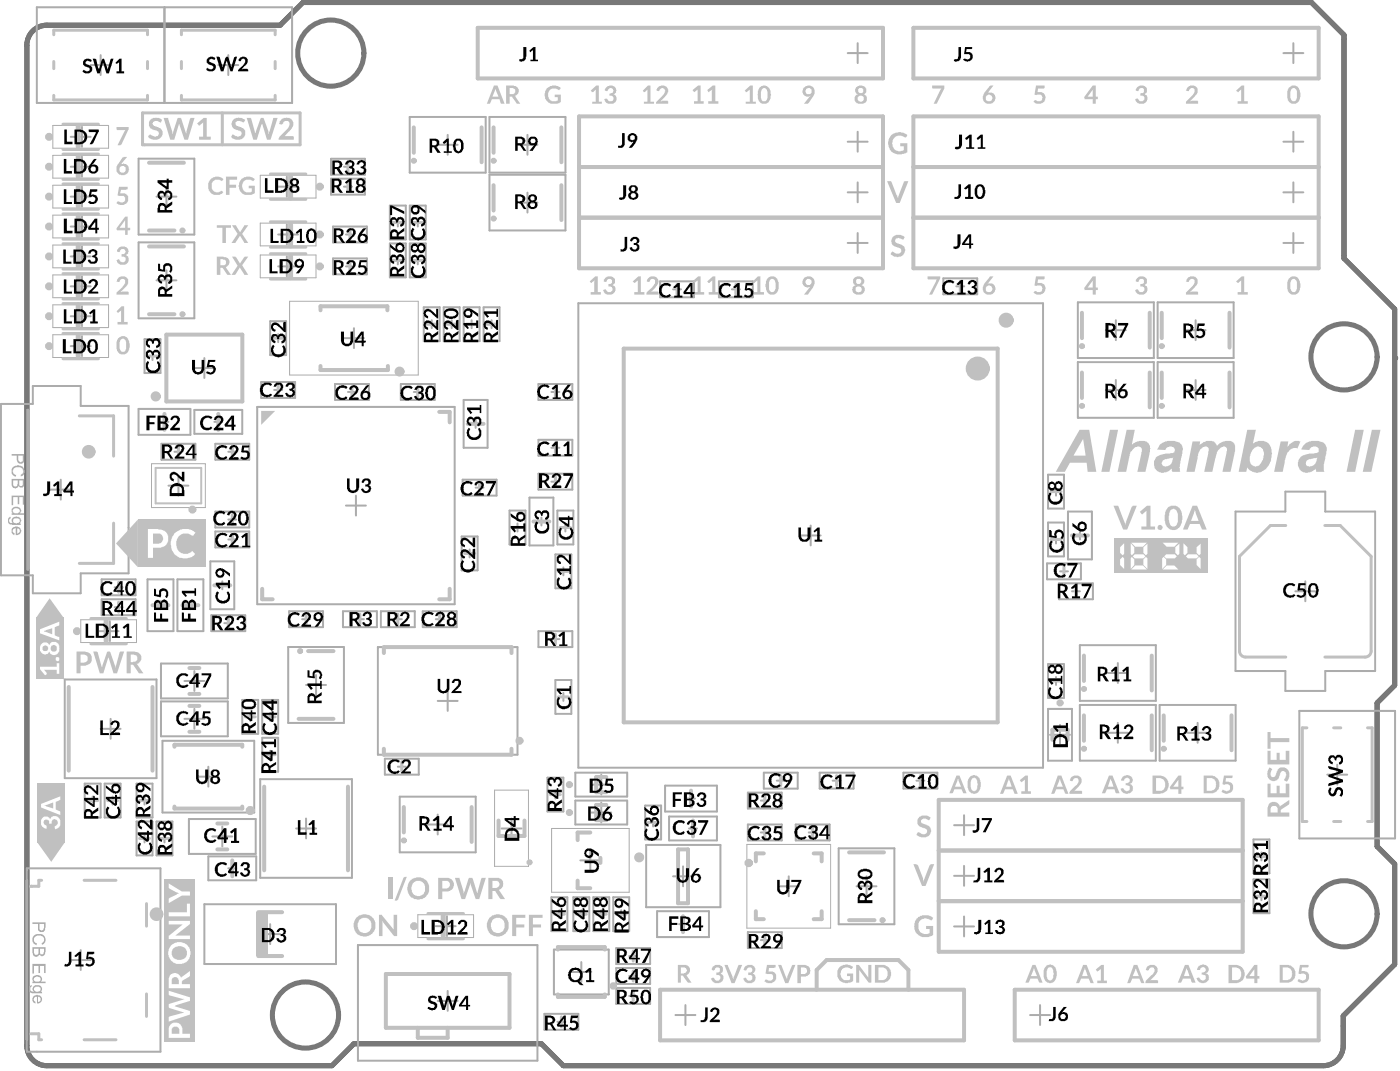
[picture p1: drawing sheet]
<svg xmlns="http://www.w3.org/2000/svg" width="117mm" height="89mm" viewBox="0 0 117 89" stroke-linecap="round" stroke-linejoin="round" font-family="sans-serif">
<path d="M25.3 .2h.2M109.1 .2h.3M112.1 2.9v.4M112.1 21.3v.2M116.3 57.1l-1.4 1.5M114.9 70.5l1.4 1.5M29.5 87l-1.8 1.8M112 84.7v.8" fill="none" stroke="#5a5a5a" stroke-width=".42"/>
<circle cx="116.3" cy="29.8" r=".21" fill="#5a5a5a"/>
<path d="M25.3 .2l-1.9 1.9h-19.5a1.66 1.66 0 0 0-1.7 1.7v83.3a1.66 1.66 0 0 0 1.7 1.7h23.8M25.5 .2h83.6M109.4 .2l2.7 2.7M112.1 3.3v18M112.1 21.5l4.2 4.3v31.3M114.9 58.6v11.9M116.3 72v8.4l-4.3 4.3M112 85.5v1.6a1.66 1.66 0 0 1-1.6 1.7h-63.4l-1.8-1.8h-15.7" fill="none" stroke="#5a5a5a" stroke-width=".42"/>
<path d="M25.3 .2h.2M109.1 .2h.3M112.1 2.9v.4M112.1 21.3v.2M116.3 57.1l-1.4 1.5M114.9 70.5l1.4 1.5M29.5 87l-1.8 1.8M112 84.7v.8" fill="none" stroke="#787878" stroke-width=".42"/>
<circle cx="116.3" cy="29.8" r=".21" fill="#787878"/>
<g fill="none" stroke="#787878" stroke-width=".42">
<path d="M25.3 .2l-1.9 1.9h-19.5a1.66 1.66 0 0 0-1.7 1.7v83.3a1.66 1.66 0 0 0 1.7 1.7h23.8M25.5 .2h83.6M109.4 .2l2.7 2.7M112.1 3.3v18M112.1 21.5l4.2 4.3v31.3M114.9 58.6v11.9M116.3 72v8.4l-4.3 4.3M112 85.5v1.6a1.66 1.66 0 0 1-1.6 1.7h-63.4l-1.8-1.8h-15.7"/>
<circle cx="27.6" cy="4.4" r="2.76"/>
<circle cx="112.1" cy="29.7" r="2.76"/>
<circle cx="112.1" cy="76.2" r="2.76"/>
<circle cx="25.5" cy="84.6" r="2.76"/>
</g>
<g fill="none" stroke="#acacac" stroke-width=".17">
<path d="M3.1 .6h21.3v8h-21.3zM5.9 13.9h1.7M5.9 18.9h1.7M5.9 16.4h1.7M5.9 11.4h1.7M6.8 10.6v1.6M6.8 13.1v1.6M6.8 15.6v1.6M6.8 18v1.7M7.6 5.4h1.6M8.4 4.6v1.7M11.6 13.2h4.6v6.4h-4.6z"/>
<path d="M13.1 16.4h1.6M13.7 .6v8M13.9 15.6v1.6M18.2 5.4h1.7M19 4.6v1.7M23.2 19.5h1.7M23.2 15.6h1.7M23.9 14.7v1.7M23.9 18.7v1.7M27.6 13.2h2.8v1.4h-2.8zM27.6 14.9h2.8v1.3h-2.8zM27.8 18.9h2.8v1.3h-2.8z"/>
<path d="M28.7 15.6h.7M28.7 13.9h.7M28.9 19.5h.6M29 13.6v.6M29 15.2v.7M29.2 19.2v.7M32.5 17.1h1.3v2.9h-1.3zM32.8 18.5h.7M33.2 18.2v.7M34.2 9.7h6.3v4.7h-6.3zM34.2 17.1h1.3v2.9h-1.3zM34.5 18.5h.7"/>
<path d="M34.8 18.2v.7M36.5 12.1h1.7M37.3 11.2v1.7M39.8 2.3h33.8v4.2h-33.8zM40.8 9.7h6.4v4.7h-6.4zM40.8 14.6h6.4v4.6h-6.4zM43.2 16.9h1.6M43.2 12.1h1.6M44 11.2v1.7M44 16.1v1.6M48.3 9.7h25.3v12.7h-25.3zM48.3 18.1h25.3"/>
<path d="M48.3 13.9h25.3M70.7 16h1.7M70.7 11.8h1.7M70.7 4.4h1.7M71.5 3.6v1.7M71.5 11v1.6M71.5 15.2v1.7M71.5 19.4v1.7M76.2 2.3h33.8v4.2h-33.8zM76.2 9.7h33.8v12.7h-33.8zM76.2 18.1h33.8M76.2 13.9h33.8"/>
<path d="M107 16h1.7M107 11.8h1.7M107 4.4h1.7M107.9 3.6v1.7M107.9 11v1.6M107.9 15.2v1.7M107.9 19.4v1.7M.1 33.7h2.6v-1.5h4v1.6h4v14h-4v1.6h-4v-1.5h-2.6zM5.1 40v1.6M5.9 23.9h1.7M5.9 26.4h1.7M5.9 21.4h1.7"/>
<path d="M5.9 28.8h1.7M6.8 20.5v1.7M6.8 23v1.7M6.8 25.5v1.7M6.8 28v1.7M11.6 34.1h4.3v2.1h-4.3zM11.6 20.2h4.6v6.3h-4.6zM12.1 28.3h1.3v2.8h-1.3zM12.4 29.7h.7M12.7 29.3v.7M13.1 23.4h1.6M13.4 35.2h.7"/>
<path d="M13.5 37h2.8v1.3h-2.8zM13.7 34.8v.7M13.9 27.9h6.3v5.6h-6.3zM13.9 22.5v1.7M14.5 37.6h.7M14.9 37.3v.7M14.9 39.6v1.7M16.2 34.2h4v2h-4zM16.2 30.7h1.7M17 29.8v1.7M17.9 35.2h.6M18 37h2.8v1.3h-2.8z"/>
<path d="M18.2 34.8v.7M19 37.6h.7M19.4 37.3v.7M21.5 33.9h16.4v16.5h-16.4zM21.8 31.8h2.8v1.4h-2.8zM22.5 26.8h1.4v2.8h-1.4zM22.9 32.5h.6M22.9 28.2h.6M23.2 27.8v.7M23.2 32.2v.6M23.2 22.2h1.7M23.9 21.4v1.6"/>
<path d="M27.8 21.5h2.8v1.4h-2.8zM27.9 32h2.9v1.3h-2.9zM28.7 28.2h1.7M28.9 22.2h.6M29 32.7h.7M29.2 21.9v.6M29.4 32.3v.7M29.5 27.3v1.7M32.5 20.3h1.3v2.8h-1.3zM32.8 21.7h.7M33.2 21.4v.6M33.4 32h2.9v1.3h-2.9z"/>
<path d="M34.2 20.3h1.3v2.8h-1.3zM34.5 32.7h.7M34.5 21.7h.7M34.8 21.4v.6M34.8 32.3v.7M35.3 25.6h1.4v2.8h-1.4zM35.7 27h.6M36 26.7v.6M37 25.6h1.3v2.8h-1.3zM37.3 27h.7M37.7 26.7v.6M38.6 40h2.8v1.3h-2.8z"/>
<path d="M38.7 25.6h1.3v2.8h-1.3zM38.7 33.3h2v4h-2zM39 27h.7M39.3 35.3h.7M39.3 26.7v.6M39.7 35v.7M40.3 25.6h1.4v2.8h-1.4zM40.7 27h.6M41 26.7v.6M44.9 39.5h2.8v1.3h-2.8zM44.9 32h2.8v1.3h-2.8zM44.9 36.7h2.8v1.3h-2.8z"/>
<path d="M46 32.7h.7M46 37.3h.7M46.3 32.3v.7M46.3 37v.6M46.3 39.8v.7M48.2 25.3h38.8v38.7h-38.8zM55.1 23.4h2.8v1.4h-2.8zM56.1 24.1h.7M56.5 23.8v.6M60 23.4h2.8v1.4h-2.8zM61 24.1h.7M61.4 23.8v.6"/>
<path d="M70.7 20.2h1.7M78.7 23.2h2.8v1.3h-2.8zM79.8 23.9h.6M80.1 23.5v.7M87.4 39.6h1.3v2.8h-1.3zM89.9 25.2h6.3v4.6h-6.3zM89.9 30.2h6.3v4.6h-6.3zM92.2 32.5h1.7M92.2 27.5h1.7M93.1 26.7v1.6M93.1 31.7v1.6M96.6 25.2h6.3v4.6h-6.3z"/>
<path d="M96.6 30.2h6.3v4.6h-6.3zM98.9 32.5h1.7M98.9 27.5h1.7M99.7 26.7v1.6M99.7 31.7v1.6M107 20.2h1.7M4.2 40.8h1.7M5.4 56.6h7.7v8.2h-7.7zM8.2 52.6h1.7M8.5 48.3h2.8v1.3h-2.8zM8.5 49.9h2.8v1.4h-2.8zM9.2 51.8v1.6"/>
<path d="M9.2 59.9v1.7M9.6 50.6h.6M9.6 48.9h.6M9.9 48.6v.7M9.9 50.3v.6M12.3 48.3h2.2v4.3h-2.2zM13.1 50.4h.6M13.4 50.1v.7M13.4 55.3h5.6v2.9h-5.6zM13.4 58.5h5.6v2.9h-5.6zM14.1 40.5h1.6M14.8 48.3h2.2v4.3h-2.2z"/>
<path d="M15.4 56.8h1.6M15.4 59.9h1.6M15.5 50.4h.7M15.9 50.1v.7M16.2 55.9v1.7M16.2 59.1v1.6M17.5 46.8h2v4h-2zM17.6 51.3h2.9v1.3h-2.9zM18 42.6h2.8v1.4h-2.8zM18 44.3h2.8v1.3h-2.8zM18.2 48.8h.7M18.5 48.4v.7"/>
<path d="M18.7 51.9h.7M19 51.6v.7M19 45h.7M19 43.3h.7M19.4 43v.6M19.4 44.6v.7M20.2 58.3h1.3v2.9h-1.3zM20.5 59.7h.7M20.9 59.4v.7M21.9 58.3h1.3v2.9h-1.3zM22.2 59.7h.7M22.5 59.4v.7"/>
<path d="M24 53.9h4.7v6.3h-4.7zM24.1 50.9h2.8v1.4h-2.8zM25.2 51.6h.7M25.5 51.3v.6M25.5 57.1h1.7M26.4 56.3v1.6M28.6 50.9h2.8v1.4h-2.8zM28.9 42.1h1.6M29.7 51.6h.7M29.7 41.3v1.7M30 51.3v.6M31.5 53.9h11.7v9h-11.7z"/>
<path d="M31.8 50.9h2.8v1.4h-2.8zM32.8 51.6h.7M33.2 51.3v.6M35.3 50.9h2.8v1.4h-2.8zM36.3 51.6h.7M36.5 58.4h1.7M36.7 51.3v.6M37.3 57.6v1.6M38.5 44.7h1.3v2.8h-1.3zM38.8 46.1h.7M39.2 45.8v.7M39.7 40.6h.6"/>
<path d="M40 40.3v.7M42.5 42.5h1.3v2.9h-1.3zM42.8 44h.7M43.2 43.6v.7M44.2 41.5h2v4h-2zM44.8 43.5h.7M44.9 52.6h2.8v1.3h-2.8zM45.2 43.1v.7M46 53.3h.7M46 40.1h.7M46.3 46.2h1.4v2.8h-1.4zM46.3 52.9v.7"/>
<path d="M46.3 56.7h1.4v2.8h-1.4zM46.5 42.5h1.3v2.9h-1.3zM46.7 47.6h.6M46.7 58.1h.6M46.8 44h.7M47 47.3v.6M47 57.7v.7M47.2 43.6v.7M66.8 44.6h1.6M67.6 43.8v1.7M87.3 47h2.9v1.3h-2.9zM87.4 43.5v2.9h1.3v-2.9"/>
<path d="M87.4 55.3h1.3v2.9h-1.3zM87.4 59.1h2v4.3h-2zM87.4 43.5h1.3M87.7 45h.7M87.7 56.8h.7M87.7 41h.7M88.1 40.6v.7M88.1 44.6v.7M88.1 56.4v.7M88.3 48.6h2.9v1.3h-2.9zM88.4 47.6h.7M88.7 47.3v.6"/>
<path d="M89.1 42.6h2v4h-2zM89.4 49.3h.7M89.7 44.6h.7M89.7 48.9v.7M90.1 53.8h6.3v4.6h-6.3zM90.1 58.7h6.3v4.7h-6.3zM90.1 44.3v.7M92.4 56.1h1.7M93.2 55.3v1.6M96.7 58.7h6.4v4.7h-6.4zM103.1 42.6h4.1v-1.6h3.3v1.6h4.2v13.3h-4.2v1.7h-3.3v-1.7h-4.1zM108 49.3h1.7"/>
<path d="M108.4 59.2h8v10.7h-8zM108.9 48.4v1.7M2.2 73.4v-1h11.2v15.2h-11.2v-.9M6.7 79.2v1.6M7.1 65.3h1.3v2.8h-1.3zM7.4 66.7h.7M7.7 66.4v.6M8.4 60.7h1.7M8.7 65.3h1.4v2.8h-1.4zM9.1 66.7h.6M9.4 66.4v.6M11.4 65.3h1.3v2.8h-1.3z"/>
<path d="M11.4 68.5h1.3v2.8h-1.3zM11.7 66.7h.7M11.7 69.9h.7M12.1 66.4v.6M12.1 69.5v.7M13.1 68.5h1.3v2.8h-1.3zM13.4 69.9h.7M13.6 61.7h7.6v6h-7.6zM13.7 69.5v.7M15.8 68.3h5.5v2.9h-5.5zM16.5 64.7h1.7M17 75.4h11v4.9h-11z"/>
<path d="M17.4 63.9v1.7M17.4 71.4h4v2h-4zM17.7 69.7h1.7M18.5 68.9v1.6M19 72.4h.7M19.4 72v.7M21.7 64.9h7.7v8.3h-7.7zM21.7 77.8h1.7M21.9 61.5h1.3v2.8h-1.3zM22.2 62.9h.7M22.5 62.6v.6M22.5 77v1.7"/>
<path d="M24.7 69h1.7M25.5 68.2v1.7M29.9 78.8h14.9v9.6h-14.9zM32.1 63.2h2.8v1.4h-2.8zM33.2 63.9h.6M33.3 66.4h6.4v4.6h-6.4zM33.5 63.6v.6M35.7 68.7h1.6M36.3 77.2h1.7M36.5 67.9v1.6M37.3 76.4v1.6M41.8 69h1.7"/>
<path d="M42.7 68.2v1.7M45.7 64.8h1.3v2.8h-1.3zM46 66.2h.7M46 74.8h1.3v2.8h-1.3zM46.2 79.1h4.6v3.8h-4.6zM46.3 65.9v.7M46.3 76.2h.7M46.7 75.9v.6M47.8 74.8h1.4v2.8h-1.4zM48 66.7h4.3v2h-4.3zM48 64.4h4.3v2h-4.3zM48.2 76.2h.6"/>
<path d="M48.4 71.7h1.7M48.5 75.9v.6M49.2 70.9v1.6M49.3 67.7h1.7M49.3 65.4h1.7M49.5 74.8h1.3v2.8h-1.3zM49.8 76.2h.7M50.1 64.6v1.6M50.1 66.9v1.6M50.1 75.9v.6M51.1 74.8h1.4v2.8h-1.4zM51.4 79h2.8v1.3h-2.8z"/>
<path d="M51.5 76.2h.6M51.8 75.9v.6M52.5 79.7h.6M52.8 79.3v.7M53.8 67.1h1.3v2.9h-1.3zM53.9 70.4h6.2v5.2h-6.2zM54.1 68.5h.7M54.5 68.2v.7M54.8 75.9h4.3v2.2h-4.3zM55.5 65.5h4.3v2.1h-4.3zM55.8 68h4v2h-4zM56.1 73h1.7"/>
<path d="M56.6 77h.7M57 72.2v1.7M57 76.7v.6M57.3 66.6h.7M57.5 69h.6M57.6 66.2v.7M57.8 68.7v.7M62.4 66.1h2.8v1.3h-2.8zM62.4 68.7h2.8v1.3h-2.8zM62.4 77.7h2.8v1.3h-2.8zM63.5 66.7h.6M63.5 69.4h.6"/>
<path d="M63.5 78.3h.6M63.7 64.4h2.8v1.3h-2.8zM63.8 66.4v.6M63.8 69v.7M63.8 78v.7M64.8 65.1h.7M65 73.9h1.6M65.1 64.7v.7M65.8 73v1.7M66.4 68.7h2.8v1.3h-2.8zM67.5 69.4h.6M67.8 69v.7"/>
<path d="M68.4 64.4h2.8v1.3h-2.8zM69.4 65.1h.7M69.8 64.7v.7M70 70.7h4.6v6.3h-4.6zM71.4 73.9h1.7M72.3 73v1.7M75.4 64.4h2.8v1.3h-2.8zM76.4 65.1h.7M76.8 64.7v.7M78.3 66.7h25.3v12.6h-25.3zM78.3 75.1h25.3M78.3 70.9h25.3"/>
<path d="M79.6 77.2h1.6M79.6 73h1.6M79.6 68.8h1.6M80.4 67.9v1.7M80.4 72.2v1.6M80.4 76.4v1.6M87.6 61.2h1.6M88.4 60.4v1.7M92.4 61.1h1.7M93.2 60.2v1.7M99.1 61.1h1.6M99.9 60.2v1.7"/>
<path d="M104.5 70h1.4v2.8h-1.4zM104.5 73.3h1.4v2.8h-1.4zM104.9 74.7h.6M104.9 71.4h.6M105.2 71v.7M105.2 74.4v.6M110.7 64.6h1.7M111.5 63.7v1.7M5.9 80h1.7M36.5 83.4h1.7M37.3 82.6v1.6M45.4 84.5h2.8v1.3h-2.8z"/>
<path d="M46.5 85.2h.7M46.8 84.8v.7M47.7 81h1.6M48.5 80.2v1.6M51.4 80.7h2.8v1.3h-2.8zM51.4 82.3h2.8v1.4h-2.8zM52.5 83h.6M52.5 81.3h.6M52.8 81v.7M52.8 82.7v.6M55.1 82.5h25.3v4.2h-25.3zM56.3 84.6h1.7"/>
<path d="M57.2 83.8v1.6M84.6 82.5h25.4v4.2h-25.4zM85.9 84.6h1.7M86.7 83.8v1.6"/>
</g>
<g fill="none" stroke="#acacac" stroke-width=".08">
<path d="M4.4 10.5h4.7v1.9h-4.7zM4.4 12.9h4.7v1.9h-4.7zM4.4 15.4h4.7v1.9h-4.7zM4.4 17.9h4.7v1.9h-4.7zM21.7 14.6h4.7v1.9h-4.7zM21.7 18.6h4.7v1.9h-4.7zM4.4 20.4h4.7v1.9h-4.7zM4.4 22.9h4.7v1.9h-4.7zM4.4 25.4h4.7v1.9h-4.7zM4.4 27.9h4.7v1.9h-4.7zM12.6 38.6h4.5v3.7h-4.5zM21.7 21.3h4.7v1.8h-4.7z"/>
<path d="M24.2 25.1h10.7v6.2h-10.7zM6.7 51.6h4.7v1.9h-4.7zM34.8 76.2h4.7v1.9h-4.7zM41.2 65.8h2.9v6.4h-2.9zM46 69h6.5v5.4h-6.5zM62.3 70.4h7v6.9h-7z"/>
</g>
<path d="M2.3 34.2v13.2M2.2 73.4v13.3" fill="none" stroke="#acacac" stroke-width=".25"/>
<g fill="#acacac">
<path d="M1 39l.1-.1a.54 .54 0 0 1 .7-.1 .54 .54 0 0 1 .2 .6l-.1 .3h-.2v-.1a.36 .36 0 0 0 .2-.5 .36 .36 0 0 0-.5-.2 .32 .32 0 0 0-.3 .3 .32 .32 0 0 0 .3 .4l-.1 .1a.5 .5 0 0 1-.3-.7z"/>
<path d="M1 41.3h1v.8h-.1v-.7h-.3v.6h-.1v-.6h-.4v.7h-.1z"/>
<path d="M2.7 78.1h.1a.53 .53 0 0 1 .8-.2 .53 .53 0 0 1 0 .8h-.1v-.1a.36 .36 0 0 0 .1-.5 .36 .36 0 0 0-.5-.1 .32 .32 0 0 0-.3 .3 .32 .32 0 0 0 .3 .3l-.1 .2a.51 .51 0 0 1-.3-.7z"/>
<path d="M2.7 80.3h1.1v.8h-.1v-.6h-.4v.6h-.1v-.6h-.4v.6h-.1z"/>
<path d="M1.5 38v.3a.2 .2 0 0 0 .2 .2 .2 .2 0 0 0 .2-.2v-.3zM1 37.8h1v.5a.32 .32 0 0 1-.3 .3 .32 .32 0 0 1-.3-.3v-.3h-.4z"/>
<path d="M1.6 40v.3a.17 .17 0 0 0 .2 .2 .17 .17 0 0 0 .1-.3v-.2zM1.1 40v.3a.2 .2 0 0 0 .2 .2 .2 .2 0 0 0 .2-.2v-.3zM1 39.9h1v.4a.27 .27 0 0 1-.2 .3 .27 .27 0 0 1-.3-.1 .29 .29 0 0 1-.4 .2 .29 .29 0 0 1-.1-.4z"/>
<path d="M1 42.4a.38 .38 0 0 1 .5-.2 .38 .38 0 0 1 .2 .5l.3 .1v.1h-1v-.1h.1l-.1-.1zM1.1 42.4a.28 .28 0 0 0 .2 .4 .28 .28 0 0 0 .3-.3 .41 .41 0 0 0-.5-.1z"/>
<path d="M1.1 43.3a.28 .28 0 0 0 .3 .3 .28 .28 0 0 0 .2-.3l-.1-.1h-.3zM.7 43.2l.1-.1h.1v.1a.21 .21 0 0 0-.1 .3 .21 .21 0 0 0 .3 .1 .37 .37 0 0 1 .1-.5 .37 .37 0 0 1 .4 .1l.2 .1-.2 .3 .1 .1h-.6a.36 .36 0 0 1-.4-.3z"/>
<path d="M1.4 44v.5a.21 .21 0 0 0 .2-.2 .21 .21 0 0 0-.2-.3zM1 44a.39 .39 0 0 1 .6 0 .39 .39 0 0 1 0 .6h-.3v-.6a.24 .24 0 0 0-.2 .2 .24 .24 0 0 0 .1 .3v.1a.39 .39 0 0 1-.2-.6z"/>
<path d="M3.3 77v.3a.2 .2 0 0 0 .2 .3 .2 .2 0 0 0 .2-.3v-.3zM2.7 76.9h1.1v.4a.32 .32 0 0 1-.3 .4 .32 .32 0 0 1-.3-.4v-.3h-.5z"/>
<path d="M3.3 79.1v.2a.17 .17 0 0 0 .2 .2 .17 .17 0 0 0 .2-.2v-.2zM2.8 79.1v.3a.2 .2 0 0 0 .2 .2 .2 .2 0 0 0 .2-.3v-.2zM2.7 78.9h1.1v.5a.25 .25 0 0 1-.2 .2 .25 .25 0 0 1-.3-.1 .32 .32 0 0 1-.4 .2 .32 .32 0 0 1-.2-.4z"/>
<path d="M2.7 81.4a.41 .41 0 0 1 .6-.1 .41 .41 0 0 1 .2 .5h-.1h.4v.1h-1.1v-.1h.1l-.1-.1zM2.8 81.5v.1a.24 .24 0 0 0 .1 .2 .24 .24 0 0 0 .3 0 .22 .22 0 0 0 .2-.3 .22 .22 0 0 0-.3-.1z"/>
<path d="M2.9 82.3a.26 .26 0 0 0 .2 .4 .26 .26 0 0 0 .2-.4zM2.5 82.2l.2-.1-.1 .1a.24 .24 0 0 0-.1 .3 .24 .24 0 0 0 .3 .1 .37 .37 0 0 1 .1-.5 .37 .37 0 0 1 .6 .2v.2l-.1 .1h.1v.2h-.7a.37 .37 0 0 1-.4-.2 .37 .37 0 0 1 .1-.4z"/>
<path d="M3.2 83.1v.4a.21 .21 0 0 0 .2-.2 .21 .21 0 0 0-.2-.2zM2.7 83.1a.4 .4 0 0 1 .6-.1 .4 .4 0 0 1 .1 .5l-.3 .1v-.5a.22 .22 0 0 0-.3 .1 .22 .22 0 0 0 .2 .3v.1a.37 .37 0 0 1-.3-.5z"/>
</g>
<g fill="#c0c0c0">
<path d="M3.1 70.2h2.3l-1.1 1.6z"/>
<path d="M21.8 34.2h1.2l-1.2 1.2z"/>
<path d="M4.1 49.9l1.2 1.6h-2.3z"/>
<path d="M11.5 43.3v4l-1.8-2z"/>
</g>
<g fill="none" stroke="#c0c0c0" stroke-width=".25">
<path d="M4.5 2.9v-.4h7.8v.4M4.5 5.1v.6M4.5 7.9v.4h7.8v-.4M5.3 19.9h2.9M5.3 17.4h2.9M5.3 17.8h2.9M5.3 12.8h2.9M5.3 14.9h2.9M5.3 12.5h2.9M5.3 10.3h2.9M5.3 15.3h2.9M11.9 9.4h13.1v2.7h-13.1z"/>
<path d="M12.3 5.1v.6M15.1 2.9v-.4h7.9v.4M15.1 5.1v.6M15.1 7.9v.4h7.9v-.4M18.5 9.4v2.7M22.6 18.5h2.9M22.6 16.6h2.9M22.6 14.5h2.9M23 5.1v.6M29 13.5v.8M29 15.1v.9M29.2 19.1v.9"/>
<path d="M32.8 18.5h.8M34.4 18.5h.9M5.3 29.9h2.9M5.3 27.8h2.9M5.3 27.4h2.9M5.3 22.8h2.9M5.3 24.9h2.9M5.3 25.3h2.9M5.3 22.4h2.9M5.3 20.3h2.9M6.6 34.7h2.9v3.3M12.3 29.7h.8"/>
<path d="M14.9 37.2v.9M19.4 37.2v.9M22.6 23.3h2.9M22.6 21.1h2.9M22.6 20.6h2.9M22.8 28.2h.8M23.2 32.1v.8M29.2 21.8v.8M29.4 32.2v.9M32.8 21.7h.8M34.4 21.7h.9M34.8 32.2v.9"/>
<path d="M35.6 27h.8M37.3 27h.8M38.9 27h.9M40.6 27h.8M46.3 32.2v.9M46.3 36.9v.8M46.3 39.7v.9M56.5 23.7v.8M61.4 23.7v.8M80.1 23.4v.9M7.6 53.7h2.9M7.6 51.5h2.9"/>
<path d="M9.5 43.6v3.4h-2.9M9.9 48.5v.9M9.9 50.2v.8M19 51.5v.8M19.4 42.9v.8M19.4 44.5v.9M20.5 59.7h.8M22.1 59.7h.9M25.5 51.2v.8M30 51.2v.8M33.2 51.2v.8M36.7 51.2v.8"/>
<path d="M38.8 46.1h.8M40 40.2v.9M42.7 44h.9M46.3 52.8v.9M46.6 58.1h.8M46.6 47.6h.8M46.7 44h.9M87.7 56.8h.8M87.7 45h.8M87.7 41h.8M88.7 47.2v.8M89.7 48.9v.8"/>
<path d="M103.9 54.8h3.3M107.2 43.8h-1.2l-2.6 2.6v7.9M110.5 43.8h1.3l2.6 2.6v7.9M110.5 54.8h3.3M2.6 73.9h.1M3.5 73.4h-.3v.5h-.6M7 73.4h2.7M7.3 66.7h.8M9 66.7h.8M11.6 66.7h.9M11.6 69.9h.9M12.2 75.3v1.9"/>
<path d="M13.3 69.9h.8M22.1 62.9h.9M33.5 63.5v.8M35.7 78.2h3M35.7 76.1h3M45.9 66.2h.8M46.2 76.2h.9M48.1 76.2h.8M49.7 76.2h.9M51.4 76.2h.8M52.8 79.3v.8M54.1 68.5h.8"/>
<path d="M63.8 66.3v.8M63.8 69v.8M63.8 77.9v.9M65.1 64.6v.9M67.8 69v.8M69.8 64.6v.9M76.8 64.6v.9M104.8 74.7h.8M104.8 71.4h.8M109 60.7h-.4v7.8h.4M111.2 68.5h.6M111.2 60.7h.6"/>
<path d="M114.1 60.7h.3v7.8h-.3M2.6 86.2h.6v.5h.3M7 86.7h2.7M12.2 82.8v1.9M46.8 84.7v.9M52.8 80.9v.8M52.8 82.6v.8"/>
</g>
<g fill="none" stroke="#c0c0c0" stroke-width=".33">
<path d="M12.4 19.2h2.1M12.4 13.6h2.9M34.5 10.6v2.1M39.8 2.3h33.8v4.2h-33.8zM40.2 10.6v2.9M41.2 10.6v2.1M41.2 15.4v2.1M46.8 10.6v2.9M46.8 15.4v2.9M48.3 9.7h25.3v12.7h-25.3zM48.3 18.1h25.3M48.3 13.9h25.3"/>
<path d="M76.2 2.3h33.8v4.2h-33.8zM76.2 9.7h33.8v12.7h-33.8zM76.2 18.1h33.8M76.2 13.9h33.8M12.4 26.2h2.1M12.4 20.5h2.9M13.7 34.5v1.3M13.9 27.9h6.3v5.6h-6.3zM18.2 34.5v1.3M26.7 30.5v.3h5.7v-.3M26.7 25.9v-.4h5.6v.4M36.6 34.3h.9v.9"/>
<path d="M39 35.3h1.3M52 29.1h31.2v31.1h-31.2zM90.2 26.1v2.1M90.2 31v2.2M95.9 26.1v2.9M95.9 31v3M96.9 26.1v2.1M96.9 31v2.2M102.6 26.1v2.9M102.6 31v3M5.7 57.2v7M12.7 57.2v7"/>
<path d="M12.7 50.4h1.4M15.2 50.4h1.3M15.8 57.8h.8M15.8 58.8h.8M15.8 55.7h.8M17.9 48.8h1.3M21.9 49.1v.8h.8M24.9 59.9h2.9M25.7 54.3h2.1M32 54.4v-.5h10.7v.5M37.5 49.1v.8h-.9M44.5 43.5h1.3"/>
<path d="M89.4 44.6h1.3M90.4 54.6v2.2M90.4 59.6v2.1M96.1 54.6v2.9M96.1 59.6v2.9M97.1 59.6v2.1M102.7 59.6v2.9M14.5 62.2v-.1h5.7v.1M14.5 67.2v.2h5.7v-.2M15.8 61h.8M18.1 70.8h.9M18.1 68.6h.9"/>
<path d="M19.4 71.7v1.3M21.5 76h2M21.5 79.7h2M22 65.6v6.9M29 65.6v6.9M32 62.4v.5h10.7v-.5M33.7 67.3v2.1M39.3 67.3v2.9M41.6 68.4v1.3h2.1v-1.3M46.5 79.1v-.2h3.9v.2M48.2 73.4v.6h1M49.2 69.4h-1v.6"/>
<path d="M50.1 71.5v.4M50.6 64.8h-.9v1.2h.9M50.6 67.1h-.9v1.2h.9M56.6 70.8h.8v4.5h-.8zM57 76.4v1.3M57.6 65.9v1.3M57.8 68.4v1.3M63 75.9v.7h.7M63.7 71.1h-.7v.7M67.9 71.1h.6v.7M68.5 75.9v.7h-.6M70.8 76.7h2.1"/>
<path d="M70.8 71h2.9M78.3 66.7h25.3v12.6h-25.3zM78.3 75.1h25.3M78.3 70.9h25.3M87.8 61.7v-.9h1.2v.9M32.2 81.2h10.3v4.5h-10.3zM34.8 85.7v.8h2.5v-.8M46.5 82.9v.2h3.9v-.2M55.1 82.5h25.3v4.2h-25.3zM68.1 82.5v-1.7l.8-.8h6l.9 .8v1.7M84.6 82.5h25.4v4.2h-25.4z"/>
</g>
<g fill="none" stroke="#c0c0c0" stroke-width=".42">
<path d="M6.5 10.5v1.7M6.5 12.9v1.8M6.5 15.4v1.8M6.5 17.9v1.8M24.2 14.7v1.8M24.2 18.7v1.8M6.5 20.4v1.8M6.5 22.9v1.8M6.5 25.4v1.8M6.5 27.9v1.8M24.2 21.4v1.7M8.9 51.6v1.8"/>
<path d="M37 76.2v1.8"/>
</g>
<path d="M13 39h3.8v2.9h-3.8z" fill="none" stroke="#c0c0c0" stroke-width=".17"/>
<g fill="#c0c0c0">
<path d="M21.4 76h1v3.7h-1z" fill-rule="evenodd"/>
<path d="M3.1 65.2h2.3v5h-2.3z" fill-rule="evenodd"/>
</g>
<g fill="#c0c0c0">
<path d="M45.6 7.4a.85 .85 0 0 1 1.2-.1l-.2 .2-.2-.1a.52 .52 0 0 0-.7 .5 .52 .52 0 0 0 .7 .5h.1v-.3h-.2v-.2h.5v.6l-.4 .1a.78 .78 0 0 1-.9-.3 .78 .78 0 0 1 .1-.9z"/>
<path d="M57.8 23.5l.4-.5h.2v1.3h.3v.3h-.8v-.3h.3v-.9l-.2 .2z"/>
<path d="M59 23.5l.5-.5h.2v1.3h.2v.3h-.8v-.3h.3v-.9l-.2 .2h-.1z"/>
<path d="M57.8 7.5l.4-.4h.2v1.3h.3v.2h-.8v-.2h.3v-.9l-.3 .2z"/>
<path d="M59 7.5l.5-.4h.2v1.3h.2v.2h-.8v-.2h.3v-.9l-.2 .2z"/>
<path d="M74.5 19.7a.78 .78 0 0 1 1 0l-.1 .3h-.2a.28 .28 0 0 0-.3-.2 .28 .28 0 0 0-.2 .4l.4 .2a.51 .51 0 0 1 .4 .5 .51 .51 0 0 1-.5 .5h-.4l-.2-.1-.1-.1 .2-.2a.38 .38 0 0 0 .4 .1 .38 .38 0 0 0 .3-.2l-.1-.2-.3-.1a.53 .53 0 0 1-.4-.7z"/>
<path d="M77.7 7.1h1.1v.3l-.7 1.2h-.2l.6-1.2h-.7z"/>
<path d="M86.4 23h.7v.3h-.5l-.1 .3a.51 .51 0 0 1 .7 .5 .51 .51 0 0 1-.8 .4l-.2-.1 .2-.1a.32 .32 0 0 0 .4 0 .32 .32 0 0 0 0-.5h-.5z"/>
<path d="M86.4 7.1h.7v.3h-.5l-.1 .3a.52 .52 0 0 1 .7 .6 .52 .52 0 0 1-.8 .3l-.2-.1 .2-.1a.33 .33 0 0 0 .4 0 .33 .33 0 0 0 .1-.5h-.6z"/>
<path d="M94.8 23.2a.47 .47 0 0 1 .6-.1 .47 .47 0 0 1 .2 .6l-.1 .1a.46 .46 0 0 1 .1 .6 .46 .46 0 0 1-.7 .1l-.1-.1a.15 .15 0 0 1-.1-.1 .15 .15 0 0 1 .1-.2 .15 .15 0 0 1 .2 .2 .26 .26 0 0 0 .3 0 .26 .26 0 0 0 .1-.3 .26 .26 0 0 0-.3-.1v-.2a.23 .23 0 0 0 .3-.2 .23 .23 0 0 0-.1-.3 .23 .23 0 0 0-.3 .3h-.3z"/>
<path d="M94.8 7.3a.43 .43 0 0 1 .7-.1 .43 .43 0 0 1 0 .6 .44 .44 0 0 1 .1 .6 .44 .44 0 0 1-.5 .2l-.3-.1a.15 .15 0 0 1-.1-.1 .15 .15 0 0 1 .1-.2 .15 .15 0 0 1 .2 .2 .26 .26 0 0 0 .3 0 .26 .26 0 0 0 .1-.3 .26 .26 0 0 0-.3-.1v-.2a.24 .24 0 0 0 .3-.3 .24 .24 0 0 0-.4-.1l-.1 .2-.2-.1z"/>
<path d="M100 80.5h.1a.42 .42 0 0 1 .5 0 .42 .42 0 0 1 0 .6 .37 .37 0 0 1 .2 .5l-.1 .1a.52 .52 0 0 1-.5 .2 .52 .52 0 0 1-.4-.4h.2a.35 .35 0 0 0 .5 .1l.1-.1a.25 .25 0 0 0-.4-.3v-.2a.23 .23 0 0 0 .4-.1 .23 .23 0 0 0-.2-.3 .23 .23 0 0 0-.3 .2h-.3z"/>
<path d="M99.1 23.1l.2-.1a.49 .49 0 0 1 .6 .3 .49 .49 0 0 1-.2 .6l-.4 .4h.6v.3h-1v-.2l.5-.5a.41 .41 0 0 0 .1-.7l-.2 .1-.2 .2h-.2z"/>
<path d="M99 7.3a.5 .5 0 0 1 .8-.1 .5 .5 0 0 1-.1 .8l-.4 .4h.6v.2h-1v-.1l.5-.5a.41 .41 0 0 0 .1-.7l-.2 .1-.1 .2-.3-.1z"/>
<path d="M103.1 23.5l.5-.5h.2v1.3h.3v.3h-.9v-.3h.3v-.9l-.2 .2z"/>
<path d="M103.1 7.5l.5-.4h.2v1.3h.3v.2h-.9v-.2h.3v-.9l-.2 .2z"/>
<path d="M74.3 11.3l.4-.2 .4-.1 .6 .3-.2 .2a.64 .64 0 0 0-.9 0 .64 .64 0 0 0 0 .9 .72 .72 0 0 0 .8 .1v-.3h-.3v-.3h.6v.8l-.4 .1a.94 .94 0 0 1-1.1-.4 .94 .94 0 0 1 .1-1.1z"/>
<path d="M89.3 64.8a.51 .51 0 0 1 .8 0 .51 .51 0 0 1-.1 .8l-.4 .3h.6l.1 .3h-1.1v-.3l.5-.4a.38 .38 0 0 0 .1-.7h-.2l-.1 .3h-.3z"/>
<path d="M41.3 7.4l-.2 .7h.5zM41.2 7.1h.3l.6 1.5h-.3l-.1-.3h-.7l-.1 .3h-.3z"/>
<path d="M42.5 7.3v.5h.2a.26 .26 0 0 0 .3-.2 .26 .26 0 0 0-.3-.3zM42.2 7.1h.6a.45 .45 0 0 1 .5 .4 .45 .45 0 0 1-.4 .5l.5 .6h-.3l-.4-.5h-.2v.5h-.3z"/>
<path d="M71.4 23.5a.22 .22 0 0 0 .4 0 .22 .22 0 0 0-.4 0zM71.3 24.1a.3 .3 0 0 0 .6 0 .3 .3 0 0 0-.6 0zM71.2 23.2a.44 .44 0 0 1 .7-.1 .44 .44 0 0 1 0 .7 .43 .43 0 0 1 .1 .6 .43 .43 0 0 1-.5 .2 .41 .41 0 0 1-.4-.4 .41 .41 0 0 1 .3-.4 .36 .36 0 0 1-.2-.6z"/>
<path d="M71.6 7.5a.21 .21 0 0 0 .4 0 .21 .21 0 0 0-.4 0zM71.5 8.2a.3 .3 0 0 0 .6 0 .3 .3 0 0 0-.6 0zM71.4 7.3h.1a.47 .47 0 0 1 .5-.1 .47 .47 0 0 1 .3 .5l-.3 .2a.42 .42 0 0 1 .3 .5 .42 .42 0 0 1-.6 .2 .41 .41 0 0 1-.4-.3 .41 .41 0 0 1 .2-.5 .37 .37 0 0 1-.1-.5z"/>
<path d="M82.2 24.1a.3 .3 0 0 0 .6 0 .3 .3 0 0 0-.6 0zM82.5 23.1l.4-.1-.5 .7a.47 .47 0 0 1 .6 .4 .47 .47 0 0 1-.6 .5 .56 .56 0 0 1-.4-.5 .56 .56 0 0 1 .1-.5z"/>
<path d="M82.2 8.2a.3 .3 0 0 0 .6 0 .3 .3 0 0 0-.6 0zM82.5 7.2l.4-.1-.5 .7a.48 .48 0 0 1 .6 .4 .48 .48 0 0 1-.6 .4 .57 .57 0 0 1-.3-.9z"/>
<path d="M99 80.7l-.3 .6h.5zM98.8 80.4h.3l.6 1.5h-.3l-.1-.3h-.6l-.2 .3h-.3z"/>
<path d="M88.4 64.9l-.3 .7h.5zM88.2 64.6h.3l.6 1.6h-.2l-.2-.4h-.6l-.1 .3-.3 .1z"/>
</g>
<g fill="#fff">
<path d="M3.5 68.2a.41 .41 0 0 1 .7 .1 .44 .44 0 0 1 .5-.3 .44 .44 0 0 1 .3 .5 .51 .51 0 0 1-.4 .6v-.2a.3 .3 0 0 0 .2-.3 .3 .3 0 0 0-.3-.3l-.2 .1v.2h-.2a.24 .24 0 0 0-.2-.3 .24 .24 0 0 0-.3 .3 .24 .24 0 0 0 .3 .2v.3a.54 .54 0 0 1-.4-.9z"/>
<path d="M3.7 67.1l.7 .3v-.5zM3.4 67l1.6-.6v.3l-.4 .1v.7l.4 .1v.3l-1.6-.6z"/>
</g>
<path d="M13.7 73.3h2.5v13.5h-2.5z" fill-rule="evenodd" fill="#c0c0c0"/>
<g fill="#fff">
<path d="M14.1 82.6l1.7 .5v.3l-1.3 .4 1.3 .5v.2l-1.7 .6v-.4l1.3-.3-1.3-.4v-.3l1.3-.4-1.3-.4z"/>
<path d="M14.1 76.7h1.7v.3l-1.2 1h1.2v.3h-1.7v-.3l1.2-1h-1.2z"/>
<path d="M14.1 76h1.5v-.7h.2v1.1h-1.7z"/>
<path d="M14.1 73.6l1.1 .7h.6v.3h-.6l-1.1 .7v-.5l.8-.3-.8-.5z"/>
<path d="M14.4 85.6l-.1 .6h.7v-.3a.34 .34 0 0 0-.2-.3 .34 .34 0 0 0-.4 0zM14.2 85.4a.58 .58 0 0 1 .7-.1 .58 .58 0 0 1 .3 .6v.3h.6v.3h-1.7v-.9z"/>
<path d="M14.4 81.5l-.1 .5h.6v-.2a.33 .33 0 0 0-.2-.3 .33 .33 0 0 0-.3 0zM14.2 81.3a.54 .54 0 0 1 .9 .2l.7-.6v.4l-.6 .5v.2h.6v.4h-1.7v-.9z"/>
<path d="M14.5 79a.63 .63 0 0 0 .3 1 .63 .63 0 0 0 .8-.7 .72 .72 0 0 0-1.1-.3zM14 79.4a.95 .95 0 0 1 1.9 0 .95 .95 0 0 1-1.9 0z"/>
</g>
<g fill="#c0c0c0">
<path d="M105.7 65.3h.3v.8h.5v-.6h.2v.6h.5v-.8h.3v1.1h-1.8z"/>
<path d="M105.8 64l.3 .1a.41 .41 0 0 0 0 .7 .44 .44 0 0 0 .4-.5 .54 .54 0 0 1 .7-.3 .54 .54 0 0 1 .3 .7l-.2 .4h-.2v-.2a.34 .34 0 0 0 .2-.4 .34 .34 0 0 0-.4-.2l-.2 .4a.52 .52 0 0 1-.7 .4 .52 .52 0 0 1-.3-.8z"/>
<path d="M105.7 62.6h.3v.7h.5v-.6h.2v.6h.5v-.7h.3v1.1h-1.8z"/>
<path d="M105.7 61h.3v.5h1.5v.3h-1.5v.6h-.3z"/>
<path d="M9.9 23.1l.2-.1a.5 .5 0 0 1 .6 .3 .5 .5 0 0 1-.3 .7l-.3 .3h.6v.3h-1v-.2l.5-.5a.38 .38 0 0 0 .1-.7l-.2 .1-.1 .2h-.3z"/>
<path d="M9.8 20.8v-.1a.45 .45 0 0 1 .6-.2 .45 .45 0 0 1 .2 .6l-.1 .2a.45 .45 0 0 1 .2 .6 .45 .45 0 0 1-.7 .1l-.2-.1a.16 .16 0 0 1-.1-.2 .16 .16 0 0 1 .3 0 .25 .25 0 0 0 .3 .1 .25 .25 0 0 0 .2-.3 .25 .25 0 0 0-.4-.1v-.2a.22 .22 0 0 0 .3-.2 .22 .22 0 0 0-.1-.2 .22 .22 0 0 0-.3 .2h-.2z"/>
<path d="M9.9 15.6h.7v.2h-.5l-.1 .3h.1a.5 .5 0 0 1 .6 .6 .5 .5 0 0 1-.7 .3h-.3l.1-.2a.35 .35 0 0 0 .6-.2 .3 .3 0 0 0-.1-.3 .3 .3 0 0 0-.3 0h-.2z"/>
<path d="M12.5 10h.1a.81 .81 0 0 1 .9 0l-.1 .2a.51 .51 0 0 0-.7 0 .38 .38 0 0 0 .5 .4 .57 .57 0 0 1 .3 .7 .57 .57 0 0 1-.7 .3l-.5-.2 .2-.2h.1a.37 .37 0 0 0 .4 .2 .37 .37 0 0 0 .3-.3l-.1-.1-.3-.2a.53 .53 0 0 1-.4-.3 .53 .53 0 0 1 0-.5z"/>
<path d="M13.6 9.8h.4l.4 1.4 .4-1.4 .3 .1 .4 1.3 .4-1.4h.3l-.5 1.8h-.3l-.4-1.3-.5 1.3h-.3z"/>
<path d="M16.4 10.3l.6-.5h.2v1.6h.4v.2h-1v-.2h.3v-1.2l-.2 .3h-.1z"/>
<path d="M49.2 23.5l.4-.5h.3v1.3h.2v.3h-.8v-.3h.3v-.9l-.2 .2z"/>
<path d="M50.4 23.3a.51 .51 0 0 1 .5-.3 .51 .51 0 0 1 .4 .4v.3l-.2 .1a.44 .44 0 0 1 .2 .5 .44 .44 0 0 1-.6 .3l-.3-.2-.1-.2 .2-.1a.42 .42 0 0 0 .5 .2 .25 .25 0 0 0 0-.3 .25 .25 0 0 0-.3-.1v-.2a.23 .23 0 0 0 .3-.2 .23 .23 0 0 0-.2-.3 .23 .23 0 0 0-.2 .3h-.3z"/>
<path d="M52.8 23.5l.4-.5h.3v1.3h.2v.3h-.8v-.3h.3v-.9l-.2 .2z"/>
<path d="M54 23.2a.49 .49 0 0 1 .8 0 .49 .49 0 0 1-.1 .7l-.4 .4h.6v.3h-1v-.2l.5-.5a.43 .43 0 0 0 .1-.7l-.2 .1-.1 .2h-.3z"/>
<path d="M53.6 7.5l.4-.4h.3v1.4h.2v.1h-.8v-.1h.3v-1l-.2 .2z"/>
<path d="M54.8 7.3h.1a.49 .49 0 0 1 .7 0 .49 .49 0 0 1-.1 .8l-.4 .3h.6v.2h-1v-.1l.7-.7a.25 .25 0 0 0 0-.3 .25 .25 0 0 0-.3 0l-.1 .1-.2-.1z"/>
<path d="M49.3 7.5l.4-.4h.2v1.4h.3v.1h-.8v-.1h.3v-1l-.2 .2h-.1z"/>
<path d="M50.5 7.3h.1a.43 .43 0 0 1 .6-.1 .43 .43 0 0 1 0 .6 .44 .44 0 0 1 .2 .6 .44 .44 0 0 1-.6 .2h-.3l-.1-.3a.32 .32 0 0 1 .4 .1 .25 .25 0 0 0 .4-.2 .25 .25 0 0 0-.4-.2v-.2a.24 .24 0 0 0 .3-.2 .24 .24 0 0 0-.2-.3 .24 .24 0 0 0-.2 .3l-.2-.1z"/>
<path d="M64 80.4h.7v.2l-.6 .1v.3a.51 .51 0 0 1 .6 .5 .51 .51 0 0 1-.6 .4l-.3-.1 .1-.2a.35 .35 0 0 0 .6-.1 .3 .3 0 0 0-.2-.3 .3 .3 0 0 0-.3 0l-.2-.1z"/>
<path d="M64.9 80.4l.3 .1 .4 1.1 .4-1.1 .3-.1-.6 1.5h-.2z"/>
<path d="M70 80.6h.1a.82 .82 0 0 1 1.1 0l-.2 .2a.54 .54 0 0 0-.9 .3 .54 .54 0 0 0 .8 .5v-.3h-.3v-.2h.6v.7l-.4 .1a.79 .79 0 0 1-.9-.4 .79 .79 0 0 1 .1-.9z"/>
<path d="M71.4 80.4l.3 .1 .7 1v-1.1h.3v1.5l-.3-.1-.7-1v1.1h-.3z"/>
<path d="M62.8 23.5l.4-.5h.2v1.3h.3v.3h-.8v-.3h.3v-.9l-.2 .2z"/>
<path d="M76.4 76.6l.1-.1a.99 .99 0 0 1 1.3 0l-.1 .2-.3-.1a.66 .66 0 0 0-.8 .4 .66 .66 0 0 0 .4 .8h.5v-.4h-.3v-.2h.6v.7l-.5 .2a.94 .94 0 0 1-.9-.5 .94 .94 0 0 1 0-1z"/>
<path d="M77.4 23h1v.2l-.7 1.4h-.2l.6-1.3h-.7z"/>
<path d="M91.4 80.8l.5-.4h.2v1.3h.2v.2h-.8v-.2h.3v-.9l-.2 .2z"/>
<path d="M95.6 80.6a.51 .51 0 0 1 .8-.1 .51 .51 0 0 1-.1 .8l-.4 .4h.7v.2h-1.1l.1-.2 .5-.4a.38 .38 0 0 0 .1-.7h-.2l-.2 .3-.2-.1z"/>
<path d="M108.4 80.4h.7v.2h-.5v.4a.5 .5 0 0 1 .6 .3 .5 .5 0 0 1-.5 .6l-.4-.1v-.2h.1a.3 .3 0 0 0 .5 0 .3 .3 0 0 0-.2-.5h-.4z"/>
<path d="M106 67.2v.5h.6v-.2a.32 .32 0 0 0-.2-.3 .32 .32 0 0 0-.4 0zM105.8 67a.52 .52 0 0 1 .6-.2 .52 .52 0 0 1 .4 .4l.7-.5v.4l-.7 .4v.2h.7v.4h-1.8v-.8z"/>
<path d="M9.9 14.1a.3 .3 0 0 0 .6 0 .3 .3 0 0 0-.6 0zM10.2 13.1h.4l-.5 .6a.47 .47 0 0 1 .7 .3 .47 .47 0 0 1-.5 .6 .54 .54 0 0 1-.6-.3 .54 .54 0 0 1 .2-.7z"/>
<path d="M56.8 80.6v.5h.2a.25 .25 0 0 0 .3-.2 .25 .25 0 0 0-.3-.3zM56.5 80.4h.5a.44 .44 0 0 1 .5 .3 .44 .44 0 0 1-.3 .6l.5 .6h-.3l-.4-.6h-.2v.6h-.3z"/>
<path d="M66.8 80.6v.6h.2a.28 .28 0 0 0 .3-.3 .28 .28 0 0 0-.3-.3zM66.5 80.4h.6a.49 .49 0 0 1 .5 .5 .49 .49 0 0 1-.6 .5h-.2v.5h-.3z"/>
<path d="M73.3 80.6v1.1h.3a.53 .53 0 0 0 .4-.5 .53 .53 0 0 0-.4-.6zM73 80.4h.6a.74 .74 0 0 1 .7 .8 .74 .74 0 0 1-.7 .7h-.6z"/>
<path d="M64.2 23.4l-.1 .2a.5 .5 0 0 0 .4 .7 .82 .82 0 0 0 0-1.1h-.2zM64 23.2a.54 .54 0 0 1 .7-.1 .54 .54 0 0 1 .2 .6 .61 .61 0 0 1-.1 .7 .61 .61 0 0 1-.7 0l-.3-.5z"/>
<path d="M67.2 23.5a.25 .25 0 0 0 .5 0 .25 .25 0 0 0-.5 0zM67.1 23.2a.54 .54 0 0 1 .7 0 .54 .54 0 0 1 0 .7l-.4 .7h-.3l.5-.7a.44 .44 0 0 1-.6-.1 .44 .44 0 0 1 .1-.6z"/>
<path d="M67.2 7.6a.26 .26 0 0 0 .5 0 .26 .26 0 0 0-.5 0zM67 7.4a.53 .53 0 0 1 .8-.1 .53 .53 0 0 1 0 .8l-.4 .5h-.3l.5-.6a.44 .44 0 0 1-.5-.1 .44 .44 0 0 1-.1-.5z"/>
<path d="M86.2 80.7l-.2 .6h.5zM86.1 80.4h.3l.6 1.5h-.3l-.2-.3h-.6l-.1 .3h-.3z"/>
<path d="M87.4 80.7l-.1 .3a.57 .57 0 0 0 .3 .7h.1a.73 .73 0 0 0-.1-1.1zM87.2 80.6a.57 .57 0 0 1 .6-.1 .57 .57 0 0 1 .3 .6v.3a.55 .55 0 0 1-.7 .5 .55 .55 0 0 1-.4-.7v-.3z"/>
<path d="M90.5 80.7l-.2 .6h.4zM90.3 80.4h.3l.6 1.5h-.2l-.2-.3h-.6l-.2 .3h-.3z"/>
<path d="M94.7 80.7l-.2 .6h.5zM94.6 80.4h.3l.6 1.5h-.3l-.2-.3h-.6l-.1 .3h-.3z"/>
<path d="M91.1 23.4l-.4 .6h.4zM91.1 23h.3v1h.2v.2h-.2v.4h-.3v-.4h-.6l-.1-.2z"/>
<path d="M91.1 7.5l-.4 .6h.4zM91.1 7.1h.3v1h.2v.2h-.2v.3h-.3v-.3h-.6l-.1-.2z"/>
<path d="M107 80.6v1.1h.3a.51 .51 0 0 0 .4-.8l-.2-.3zM106.7 80.4h.8l.2 .1a.74 .74 0 0 1 .3 .9 .74 .74 0 0 1-.7 .5h-.6z"/>
<path d="M107.7 23.3l-.1 .4a.45 .45 0 0 0 .4 .6 .96 .96 0 0 0 0-1.1zM107.5 23.2a.53 .53 0 0 1 .6-.1 .53 .53 0 0 1 .3 .5l.1 .2a.63 .63 0 0 1-.8 .8v-.1a.96 .96 0 0 1-.2-1.2z"/>
<path d="M107.7 7.4l-.1 .4a.43 .43 0 0 0 .4 .6 1.06 1.06 0 0 0 .1-1l-.1-.1zM107.5 7.3a.53 .53 0 0 1 .6-.1 .53 .53 0 0 1 .3 .5l.1 .2a.63 .63 0 0 1-.8 .7 .96 .96 0 0 1-.2-1.2z"/>
</g>
<path d="M11.5 43.3h5.7v4h-5.7z" fill-rule="evenodd" fill="#c0c0c0"/>
<g fill="#fff">
<path d="M14.5 44.5l.1-.1a1.29 1.29 0 0 1 1.7 0l-.2 .2h-.1a.84 .84 0 0 0-1.3 .4 .84 .84 0 0 0 .8 1.2h.2l.3-.3h.1l.2 .3a1.19 1.19 0 0 1-1.6 .1 1.19 1.19 0 0 1-.3-1.5z"/>
<path d="M12.8 44.5v.8h.3a.42 .42 0 0 0 .5-.4 .42 .42 0 0 0-.5-.4zM12.3 44.1h.9a.77 .77 0 0 1 .8 .9 .77 .77 0 0 1-.9 .6h-.3v.9h-.5z"/>
</g>
<g fill="#c0c0c0">
<path d="M17.5 15a.77 .77 0 0 1 1.1-.1l-.1 .2a.52 .52 0 0 0-.8 .1 .52 .52 0 0 0 .3 .8h.3l.2-.1 .1 .1a.75 .75 0 0 1-1 0 .75 .75 0 0 1-.1-1z"/>
<path d="M18.8 14.7h1v.3h-.7v.4h.6v.2h-.6v.6h-.3z"/>
<path d="M20.1 14.9h.1a.83 .83 0 0 1 1.1 0l-.2 .2-.2-.1a.55 .55 0 0 0-.7 .5 .55 .55 0 0 0 .8 .5v-.3h-.3v-.2h.6v.6l-.5 .1a.78 .78 0 0 1-.8-.3 .78 .78 0 0 1 .1-1z"/>
<path d="M9.7 25.9l.4-.4h.3v1.3h.2v.2h-.8v-.2h.3v-.9l-.2 .2z"/>
<path d="M19.4 21.4h.2l.4 .6 .4-.6h.3l-.5 .7 .5 .8h-.3l-.4-.6-.4 .6h-.3l.5-.8z"/>
<path d="M18.1 18.8h1.2v.2h-.5v1.2h-.3v-1.2h-.4z"/>
<path d="M19.4 18.8h.3l.3 .6 .4-.6h.3l-.5 .7 .5 .7h-.3l-.4-.5-.4 .5h-.3l.5-.7z"/>
<path d="M9.7 10.6h1v.2l-.6 1.3h-.3l.7-1.3h-.7z"/>
<path d="M76.6 68.1l.3-.1h.4l.3 .1-.1 .2a.35 .35 0 0 0-.4-.1 .35 .35 0 0 0-.3 .3l.3 .2a.57 .57 0 0 1 .5 .7 .57 .57 0 0 1-.8 .3l-.4-.1 .2-.2h.1a.32 .32 0 0 0 .4 .1 .32 .32 0 0 0 .2-.4l-.3-.1a.51 .51 0 0 1-.5-.3 .51 .51 0 0 1 .1-.6z"/>
<path d="M76.2 72l.4 .1 .4 1.4 .5-1.4 .1-.1h.3l-.7 1.8h-.3z"/>
<path d="M85.1 65l.4-.4h.2v1.3h.3v.3h-.8v-.3h.3v-.9l-.3 .2z"/>
<path d="M93.6 64.7a.51 .51 0 0 1 .6-.1 .51 .51 0 0 1 .3 .5l-.1 .2h-.2a.39 .39 0 0 1 .3 .6h-.1a.52 .52 0 0 1-.5 .2 .52 .52 0 0 1-.4-.4h.1a.39 .39 0 0 0 .6 .1v-.1a.25 .25 0 0 0-.3-.3v-.1a.23 .23 0 0 0 .3-.2 .23 .23 0 0 0-.3-.3l-.1 .3h-.3z"/>
<path d="M92.9 42.1l.4 .1 .5 1.5 .6-1.5 .1-.1h.3l-.8 2h-.3z"/>
<path d="M95.1 42.7l.6-.6h.3v1.8h.3v.2h-1.1v-.2h.4v-1.3l-.3 .3z"/>
<path d="M10.1 28.3l-.1 .4a.43 .43 0 0 0 .4 .6 1.02 1.02 0 0 0 0-1l-.2-.1zM9.8 28.2a.53 .53 0 0 1 .7-.2 .53 .53 0 0 1 .3 .6v.2a.63 .63 0 0 1-.7 .7 .94 .94 0 0 1-.3-1.3z"/>
<path d="M10.4 18.3l-.4 .7h.4zM10.4 18.1h.2v.9h.3v.2h-.3v.4h-.2v-.4h-.7v-.2z"/>
<path d="M18.4 21.6v.5h.1a.25 .25 0 0 0 .3-.2 .25 .25 0 0 0-.2-.3zM18.1 21.4h.5a.46 .46 0 0 1 .5 .3 .46 .46 0 0 1-.3 .6l.5 .6h-.3l-.5-.6h-.1v.6h-.3z"/>
<path d="M79.9 64.9l-.3 .7h.6zM79.8 64.6h.2l.6 1.5h-.2l-.2-.3h-.6l-.2 .3h-.2z"/>
<path d="M81 64.9v.3a.57 .57 0 0 0 .3 .7 .72 .72 0 0 0 0-1.1zM80.8 64.8a.57 .57 0 0 1 .7-.1 .57 .57 0 0 1 .3 .6v.3a.55 .55 0 0 1-.7 .5 .55 .55 0 0 1-.4-.7v-.3z"/>
<path d="M84.1 64.9l-.2 .7h.5zM84 64.6h.3l.6 1.6h-.3l-.1-.4h-.7l-.1 .4h-.3z"/>
<path d="M92.6 64.9l-.2 .7h.5zM92.5 64.6h.3l.6 1.5h-.3l-.1-.3h-.7l-.1 .3h-.3z"/>
<path d="M96.4 64.8v1.1h.3a.52 .52 0 0 0 .5-.3 .52 .52 0 0 0-.1-.5l-.3-.3zM96.1 64.6h.7a.76 .76 0 0 1 .7 .9 .76 .76 0 0 1-.8 .7h-.6z"/>
<path d="M98.3 65l-.4 .6h.4zM98.3 64.6h.2v1h.2v.2h-.2v.4h-.2v-.4h-.7v-.2z"/>
<path d="M97.6 42.5l-.1 .7a.64 .64 0 0 0 .4 .7 .61 .61 0 0 0 .3-.9v-.1a.4 .4 0 0 0-.1-.4 .4 .4 0 0 0-.5 0zM97.4 42.4a.71 .71 0 0 1 .8-.2 .71 .71 0 0 1 .4 .7v.1a1.07 1.07 0 0 1-.6 1.2 .83 .83 0 0 1-.9-1l.1-.5z"/>
<path d="M99.6 42.5l-.3 .9h.7zM99.5 42.1h.3l.8 2h-.3l-.2-.4h-.8l-.3 .4h-.3z"/>
<circle cx="96.8" cy="44" r=".22"/>
</g>
<path d="M92.9 44.9h7.8v2.9h-7.8z" fill-rule="evenodd" fill="#c0c0c0"/>
<g fill="#fff">
<path d="M93.4 45.6l.4-.3v.9l-.2 .1-.2-.2zM93.4 46.6l.2-.2 .2 .1v.9l-.4-.3z"/>
<path d="M94.4 45.2h1.3l-.4 .4h-.6zM95.4 45.6l.3-.3v.9l-.1 .1-.2-.2zM94.3 45.3l.3 .3v.5l-.2 .2-.1-.1zM94.5 46.4l.1-.2h.8l.1 .2-.1 .1h-.8zM95.4 46.6l.2-.2 .1 .1v.9l-.3-.3zM94.4 46.4l.2 .2v.5l-.3 .3v-.9zM94.4 47.5l.3-.4h.6l.4 .4z"/>
<path d="M97 45.2h1.3l-.4 .4h-.6zM98 45.6l.4-.3v.9l-.2 .1-.2-.2zM97.1 46.4l.2-.2h.7l.2 .2-.2 .1h-.7zM96.9 46.5l.2-.1 .2 .2v.5l-.4 .3zM97 47.5l.3-.4h.6l.4 .4z"/>
<path d="M99.8 45.6l.3-.3v.9l-.1 .1-.2-.2zM98.7 45.3l.3 .3v.5l-.2 .2-.1-.1zM98.9 46.4l.2-.2h.7l.2 .2-.2 .1h-.7zM99.8 46.6l.2-.2 .1 .1v.9l-.3-.3z"/>
</g>
<path d="M3 51.5h2.3v5.1h-2.3z" fill-rule="evenodd" fill="#c0c0c0"/>
<g fill="#fff">
<path d="M3.3 55.6h1.4v-.3h.2v.9h-.2v-.4h-1l.2 .3-.1 .2-.5-.5z"/>
<path d="M3.5 54a.25 .25 0 0 0 .5 0 .25 .25 0 0 0-.5 0zM4.2 54a.3 .3 0 0 0 .6 0 .3 .3 0 0 0-.6 0zM3.4 53.7a.45 .45 0 0 1 .7 0 .42 .42 0 0 1 .6-.2 .42 .42 0 0 1 .2 .5 .44 .44 0 0 1-.3 .6 .44 .44 0 0 1-.5-.3 .41 .41 0 0 1-.5 .2 .41 .41 0 0 1-.3-.5z"/>
<path d="M3.6 52.6l.8 .3v-.5zM3.3 52.4l1.6-.6v.3l-.3 .2v.6l.3 .2v.3l-1.6-.6z"/>
<circle cx="4.8" cy="54.9" r=".17"/>
</g>
<g fill="#c0c0c0">
<path d="M19.4 10l.2-.1 .3-.1 .6 .2-.2 .2a.41 .41 0 0 0-.7 0 .44 .44 0 0 0 .5 .4 .53 .53 0 0 1 .3 .7 .53 .53 0 0 1-.6 .3l-.5-.2 .1-.2 .1 .1a.33 .33 0 0 0 .4 .1 .33 .33 0 0 0 .2-.4l-.2-.1a.6 .6 0 0 1-.5-.8z"/>
<path d="M20.6 9.8l.4 .1 .3 1.3 .5-1.4 .2 .1 .4 1.3 .4-1.3 .4-.1-.6 1.8h-.3l-.5-1.3-.4 1.3h-.3z"/>
<path d="M23.5 10l.1-.1a.56 .56 0 0 1 .8 .1 .56 .56 0 0 1-.1 .8l-.6 .6 .8-.1v.3h-1.3l.1-.2 .7-.7a.4 .4 0 0 0 0-.6 .44 .44 0 0 0-.5 .3l-.2-.1z"/>
<path d="M59.5 80.5l.2-.1a.41 .41 0 0 1 .5 .2 .41 .41 0 0 1-.1 .5 .44 .44 0 0 1 .2 .6 .44 .44 0 0 1-.6 .2 .51 .51 0 0 1-.4-.3l.2-.1a.39 .39 0 0 0 .5 .2 .25 .25 0 0 0 .1-.3 .25 .25 0 0 0-.4-.1v-.3a.23 .23 0 0 0 .4-.1 .23 .23 0 0 0-.2-.3 .23 .23 0 0 0-.3 .2h-.2z"/>
<path d="M60.4 80.4l.3 .1 .4 1.1 .5-1.1 .3-.1-.6 1.5h-.3z"/>
<path d="M62.1 80.6a.48 .48 0 0 1 .6-.2 .48 .48 0 0 1 .3 .6l-.3 .1a.44 .44 0 0 1 .3 .6 .44 .44 0 0 1-.6 .2l-.2-.1-.2-.2 .2-.1a.28 .28 0 0 0 .3 .2 .28 .28 0 0 0 .2-.4h-.3v-.3a.24 .24 0 0 0 .4-.1 .24 .24 0 0 0-.2-.3 .24 .24 0 0 0-.3 .2h-.3z"/>
<path d="M62.1 7.5l.5-.4h.2v1.4h.2v.1h-.8v-.1h.3v-1l-.2 .2z"/>
<path d="M7.8 54.3h.4l.3 1.3 .5-1.3h.2l.4 1.3 .4-1.3h.4l-.6 1.8h-.3l-.5-1.3-.4 1.3h-.3z"/>
<path d="M74 15.1h.4l.5 1.4 .5-1.4h.4l-.8 1.8h-.3z"/>
<path d="M102.1 64.6h.7v.2h-.5v.3a.51 .51 0 0 1 .5 .7 .51 .51 0 0 1-.8 .3l-.1-.1 .1-.2a.3 .3 0 0 0 .5 0 .3 .3 0 0 0-.1-.4h-.4z"/>
<path d="M32.4 73.2h.3v1.7h-.3z"/>
<path d="M33.6 73.2l.3-.1-.7 1.9-.3 .1z"/>
<path d="M37.9 73.2h.4l.4 1.3 .4-1.3h.3l.4 1.3 .3-1.3h.4l-.5 1.7h-.3l-.4-1.3-.5 1.3h-.3z"/>
<path d="M31.6 76.2h.3l.9 1.3v-1.3h.3v1.8h-.3l-.9-1.3v1.3h-.3z"/>
<path d="M42.7 76.2h1.1v.3h-.7v.5h.6v.3h-.6v.7h-.4z"/>
<path d="M44.1 76.2h1.2v.3h-.8v.5h.6v.3h-.6v.7h-.4z"/>
<path d="M92.6 35.8h.7l-.8 3.5h-.6z"/>
<path d="M94 35.8h.6l-.2 1.2a1.08 1.08 0 0 1 1.4 0l.2 .4-.5 1.9h-.6l.3-1.5a.36 .36 0 0 0 0-.4 .36 .36 0 0 0-.4-.1 1.06 1.06 0 0 0-.7 1l-.2 1h-.7z"/>
<path d="M99.5 36.8h.6v.3a.99 .99 0 0 1 1.3-.2l.1 .3a1 1 0 0 1 1.5-.2v.6l-.4 1.7h-.6l.3-1.6a.33 .33 0 0 0-.1-.5 .33 .33 0 0 0-.5 .2l-.2 .3-.4 1.6h-.7l.4-1.6a.34 .34 0 0 0-.1-.5 .34 .34 0 0 0-.5 .2l-.3 .4-.3 1.5h-.6z"/>
<path d="M106.8 36.8h.7l-.1 .5a.92 .92 0 0 1 1.1-.5l-.3 .6a.85 .85 0 0 0-1 .8l-.2 1.1h-.7z"/>
<path d="M113 35.8h.7l-.7 3.5h-.7z"/>
<path d="M114.4 35.8h.7l-.7 3.5h-.7z"/>
<path d="M63.5 7.4v.4a.49 .49 0 0 0 .2 .6 .44 .44 0 0 0 .3-.6 .33 .33 0 0 0-.4-.4zM63.3 7.3a.6 .6 0 0 1 .7-.1 .6 .6 0 0 1 .3 .7v.1a.56 .56 0 0 1-.7 .6 .56 .56 0 0 1-.4-.8v-.3z"/>
<path d="M102.8 80.6v1.1h.3a.52 .52 0 0 0 .4-.3 .52 .52 0 0 0-.1-.6l-.3-.2zM102.5 80.4h.6a.76 .76 0 0 1 .7 .8 .76 .76 0 0 1-.7 .7h-.6z"/>
<path d="M104.6 80.8l-.4 .5h.4zM104.6 80.4h.3v.9h.1v.3h-.1v.3h-.3v-.3h-.7v-.2z"/>
<path d="M6.7 54.5v.7h.3a.34 .34 0 0 0 .3-.3 .34 .34 0 0 0-.3-.4zM6.4 54.3h.8a.58 .58 0 0 1 .4 .7 .58 .58 0 0 1-.6 .5h-.3v.6h-.3z"/>
<path d="M10.9 54.5v.7h.2a.37 .37 0 0 0 .4-.4l-.2-.2zM10.6 54.3h.6a.54 .54 0 0 1 .6 .4 .54 .54 0 0 1-.4 .7l.6 .7h-.4l-.5-.7h-.2v.7h-.3z"/>
<path d="M100.6 64.8v1.1h.4a.55 .55 0 0 0 .3-.9l-.2-.2zM100.4 64.6h.8l.2 .2a.73 .73 0 0 1 .3 .8 .73 .73 0 0 1-.8 .5h-.5z"/>
<path d="M34.4 73.7l-.1 .3a.6 .6 0 0 0 .7 .7 .6 .6 0 0 0 .4-.9l-.1-.2a.58 .58 0 0 0-.9 .1zM34 74a.93 .93 0 0 1 1.8 0 .93 .93 0 0 1-1.8 0z"/>
<path d="M36.9 73.4v.6h.3a.32 .32 0 0 0 .3-.3 .32 .32 0 0 0-.3-.3zM36.5 73.2h.7a.58 .58 0 0 1 .7 .6 .58 .58 0 0 1-.8 .5h-.2v.6h-.4z"/>
<path d="M41.1 73.4v.6h.2a.3 .3 0 0 0 .4-.3 .3 .3 0 0 0-.4-.3zM40.7 73.2h.7a.52 .52 0 0 1 .6 .4 .52 .52 0 0 1-.4 .6l.5 .7h-.4l-.4-.6h-.2v.6h-.4z"/>
<path d="M30 76.7l-.1 .2a.61 .61 0 0 0 .5 .9 .61 .61 0 0 0 .5-1 .6 .6 0 0 0-.9-.1zM29.5 77.1a.93 .93 0 0 1 1.8 0 .93 .93 0 0 1-1.8 0z"/>
<path d="M41.1 76.7l-.1 .2a.61 .61 0 0 0 .6 .9 .61 .61 0 0 0 .4-1l-.1-.1a.61 .61 0 0 0-.8 0zM40.6 77.1a.95 .95 0 0 1 1.9 0 .95 .95 0 0 1-1.9 0z"/>
<path d="M90.3 36.6l-.8 1.4h1.1zM90 35.8h.8l.6 3.5h-.7l-.1-.7h-1.4l-.4 .7h-.7z"/>
<path d="M97 38.4a.33 .33 0 0 0 .1 .5 .33 .33 0 0 0 .4-.1l.2-.2 .2-.5-.7 .2zM96.7 37.1l.2-.1a1.48 1.48 0 0 1 1.6 0 1.87 1.87 0 0 1 0 1.4l-.1 .5 .1 .4h-.7l-.1-.2a.79 .79 0 0 1-1.1 .2 .79 .79 0 0 1-.3-1 1.32 1.32 0 0 1 1.3-.5h.2a.3 .3 0 0 0 .2-.4 .3 .3 0 0 0-.4-.2l-.3 .1-.1 .2h-.7z"/>
<path d="M104.5 37.5a1.05 1.05 0 0 0 0 1.3 .49 .49 0 0 0 .7-.3 .9 .9 0 0 0-.1-1.2l-.3-.1zM104 35.8h.7l-.2 1.2a.94 .94 0 0 1 1.2-.1 .94 .94 0 0 1 .4 1.1 1.3 1.3 0 0 1-1.6 1.3l-.5-.4-.1 .4h-.6z"/>
<path d="M109 38.4a.33 .33 0 0 0 .1 .5 .33 .33 0 0 0 .4-.1l.2-.2 .2-.5-.7 .2zM108.7 37.2a1.37 1.37 0 0 1 1.8-.2 1.07 1.07 0 0 1 0 1.1l-.1 .6 .1 .6h-.7l-.1-.2a.82 .82 0 0 1-.8 .3 .82 .82 0 0 1-.6-.7 .96 .96 0 0 1 1.1-.9h.3a.28 .28 0 0 0 .3-.3 .28 .28 0 0 0-.4-.3l-.2 .1-.2 .2h-.6z"/>
</g>
<g fill="none" stroke="#c0c0c0" stroke-width=".33">
<circle cx="4.1" cy="11.4" r=".17"/>
<circle cx="4.1" cy="13.9" r=".17"/>
<circle cx="4.1" cy="18.9" r=".17"/>
<circle cx="4.1" cy="16.4" r=".17"/>
<circle cx="15.2" cy="19.2" r=".08"/>
<circle cx="26.7" cy="19.5" r=".17"/>
<circle cx="26.7" cy="15.6" r=".17"/>
<circle cx="34.5" cy="13.4" r=".08"/>
<circle cx="41.2" cy="18.2" r=".08"/>
<circle cx="41.2" cy="13.4" r=".08"/>
<circle cx="4.1" cy="23.9" r=".17"/>
<circle cx="4.1" cy="21.4" r=".17"/>
<circle cx="4.1" cy="28.8" r=".17"/>
<circle cx="4.1" cy="26.4" r=".17"/>
<circle cx="15.2" cy="26.2" r=".08"/>
<circle cx="26.7" cy="22.2" r=".17"/>
<circle cx="90.2" cy="28.8" r=".08"/>
<circle cx="90.2" cy="33.8" r=".08"/>
<circle cx="96.9" cy="28.8" r=".08"/>
<circle cx="96.9" cy="33.8" r=".08"/>
<circle cx="6.4" cy="52.6" r=".17"/>
<circle cx="16" cy="42.5" r=".17"/>
<circle cx="25" cy="54.3" r=".08"/>
<circle cx="90.4" cy="57.4" r=".08"/>
<circle cx="33.7" cy="70" r=".08"/>
<circle cx="34.5" cy="77.2" r=".17"/>
<circle cx="43.3" cy="61.7" r=".17"/>
<circle cx="44.2" cy="71.9" r=".08"/>
<circle cx="73.6" cy="76.7" r=".08"/>
<circle cx="90.4" cy="62.4" r=".08"/>
<circle cx="97.1" cy="62.4" r=".08"/>
</g>
<g fill="none" stroke="#c0c0c0" stroke-width=".67">
<circle cx="7.4" cy="37.6" r=".24"/>
<circle cx="13.1" cy="76.2" r=".24"/>
</g>
<g fill="none" stroke="#c0c0c0" stroke-width=".42">
<circle cx="13" cy="33" r=".21"/>
<circle cx="33.3" cy="31" r=".21"/>
<circle cx="88.4" cy="58.6" r=".08"/>
<circle cx="20.9" cy="67.5" r=".17"/>
<circle cx="47.5" cy="65.4" r=".08"/>
<circle cx="47.5" cy="67.7" r=".08"/>
<circle cx="53.3" cy="71.5" r=".21"/>
</g>
<g fill="none" stroke="#c0c0c0" stroke-width=".5">
<circle cx="62.4" cy="71.9" r=".1"/>
<circle cx="51.1" cy="82.2" r=".06"/>
</g>
<path d="M103.4 54.3l.1 .2 .1 .2 .3 .1M114.4 54.3l-.1 .2-.2 .2-.2 .1" fill="none" stroke="#c0c0c0" stroke-width=".25"/>
<circle cx="81.5" cy="30.7" r=".5" fill="none" stroke="#c0c0c0" stroke-width="1"/>
<circle cx="83.9" cy="26.7" r=".21" fill="none" stroke="#c0c0c0" stroke-width=".83"/>
<g fill="#000">
<path d="M5.3 15.8h.2v1h.5v.2h-.7zM5.3 13.2h.2v1.1h.5v.2h-.7zM5.4 10.8h.2v1h.4v.2h-.6zM5.3 18.2h.3v1h.4v.2h-.7zM7 5a.53 .53 0 0 1 .6 0l-.1 .1a.18 .18 0 0 0-.2 0 .18 .18 0 0 0-.1 .3h.1a.4 .4 0 0 1 .4 .5 .4 .4 0 0 1-.6 .2l-.2-.1 .1-.2a.27 .27 0 0 0 .3 .1 .27 .27 0 0 0 .2-.2h-.1a.45 .45 0 0 1-.4-.6zM7.5 15.8h.6v.1l-.1 .1h-.4v.2a.41 .41 0 0 1 .6 .4 .41 .41 0 0 1-.6 .4h-.1a.14 .14 0 0 1-.1-.1 .14 .14 0 0 1 0-.2 .27 .27 0 0 0 .4 .1 .27 .27 0 0 0 .1-.4h-.5zM7.4 10.8h.8v.2l-.5 1h-.2l.5-1h-.6zM7.7 4.9h.3l.2 .9 .4-.9h.1l.3 .9 .2-.9h.3l-.4 1.2h-.2l-.3-.9-.3 .9h-.2zM9.6 5.2l.4-.3h.1v1h.3v.2h-.7v-.2h.2v-.7l-.1 .1zM13.2 16l.4-.1 .1 .2a.35 .35 0 0 1 .5-.2 .35 .35 0 0 1 .2 .5l-.1 .1-.2 .2a.17 .17 0 0 1-.1-.2 .17 .17 0 0 1 .2-.1 .22 .22 0 0 0-.2-.3 .22 .22 0 0 0-.2 .3h-.1a.19 .19 0 0 0-.2-.3 .19 .19 0 0 0-.1 .3l.1 .1v.2a.42 .42 0 0 1-.3-.7zM17.3 4.9a.4 .4 0 0 1 .7-.1l-.1 .2h-.1a.17 .17 0 0 0-.2-.1 .17 .17 0 0 0-.1 .2 .17 .17 0 0 0 .2 .1 .4 .4 0 0 1 .2 .6 .4 .4 0 0 1-.6 .1l-.1-.1 .1-.1a.27 .27 0 0 0 .3 .1 .27 .27 0 0 0 .2-.3h-.1a.51 .51 0 0 1-.5-.5zM18 4.7l.3 .1 .2 .9 .4-1 .2 .1 .2 .9 .2-.9 .3-.1-.4 1.2h-.2l-.3-.8-.3 .8h-.2z"/>
<path d="M19.9 4.9a.39 .39 0 0 1 .5-.2 .39 .39 0 0 1 .2 .5l-.4 .6 .4-.1 .1 .2h-.8v-.1l.4-.4a.26 .26 0 0 0 .2-.3 .26 .26 0 0 0-.3-.2l-.1 .2h-.2zM22.1 14.8h.2v1.1h.5v.2h-.7zM28.8 13.5a.38 .38 0 0 1 .5-.1 .38 .38 0 0 1 .2 .5h-.1a.36 .36 0 0 1 .1 .5 .36 .36 0 0 1-.5 .2l-.3-.3 .2-.1a.22 .22 0 0 0 .3 .2 .22 .22 0 0 0 .1-.4h-.2v-.1a.2 .2 0 0 0 .3-.2 .2 .2 0 0 0-.2-.2 .2 .2 0 0 0-.2 .2h-.2zM29 19.1h.1a.38 .38 0 0 1 .5 .1 .38 .38 0 0 1-.1 .5l-.3 .4 .5-.1v.2h-.8v-.1l.5-.5a.22 .22 0 0 0 0-.4 .22 .22 0 0 0-.3 .2h-.1a.15 .15 0 0 1-.1-.1 .15 .15 0 0 1 .1-.2zM28.8 15.2l.4-.3h.1v1h.2v.2h-.6v-.2h.2v-.8l-.2 .2zM29.8 13.5h.1a.36 .36 0 0 1 .3-.2 .36 .36 0 0 1 .3 .3v.3h-.2a.36 .36 0 0 1 .2 .5 .36 .36 0 0 1-.6 .1 .13 .13 0 0 1-.2-.1 .13 .13 0 0 1 .1-.2h.1a.23 .23 0 0 0 .3 .2 .23 .23 0 0 0 .1-.4h-.2v-.1a.18 .18 0 0 0 .2-.2 .18 .18 0 0 0-.1-.2 .18 .18 0 0 0-.2 .2h-.3zM32.5 18.3a.29 .29 0 0 1 .3-.2 .29 .29 0 0 1 .3 .2 .36 .36 0 0 1 .4-.2 .36 .36 0 0 1 .3 .4l-.2 .3-.2 .1v-.2a.22 .22 0 0 0 .1-.3 .22 .22 0 0 0-.3-.1v.3h-.2a.19 .19 0 0 0 0-.3 .19 .19 0 0 0-.3 .1 .19 .19 0 0 0 .1 .2l.1 .1v.2a.39 .39 0 0 1-.4-.6zM32.5 17.1h.2l1 .5v.2l-1-.5v.6h-.2zM34.4 19l.2 .1a.41 .41 0 0 0 0 .6 .41 .41 0 0 0 .6 0 .41 .41 0 0 0 0-.6l.1-.1a.59 .59 0 0 1-.1 1 .59 .59 0 0 1-.9-.4v-.4zM34.4 18.1a.33 .33 0 0 1 .5 .2 .34 .34 0 0 1 .4-.2 .34 .34 0 0 1 .2 .4l-.1 .3-.2 .1-.1-.2a.23 .23 0 0 0 .2-.3 .23 .23 0 0 0-.3-.1l-.1 .2h-.1a.19 .19 0 0 0-.2-.2 .19 .19 0 0 0-.2 .1 .19 .19 0 0 0 .2 .2v.3a.47 .47 0 0 1-.2-.8zM36.9 11.9l.4-.3h.1v1h.3v.1h-.7v-.1h.3v-.8l-.2 .2zM43.6 3.9h.3v.8a.43 .43 0 0 1-.5 .4h-.1v-.2h.3v-.1z"/>
<path d="M44.2 4.2l.3-.3h.2v1.1h.2v.1h-.7v-.1h.3v-.8l-.2 .1zM51.9 11.1h.2v.8a.41 .41 0 0 1-.6 .4v-.2h.3l.1-.1zM52 15.4h.2v.8a.4 .4 0 0 1-.1 .4 .4 .4 0 0 1-.5 0l.1-.1 .3-.1zM52.6 19.8h.1a.34 .34 0 0 1 .5 0 .34 .34 0 0 1-.1 .5 .33 .33 0 0 1 .2 .4 .33 .33 0 0 1-.2 .3 .44 .44 0 0 1-.6-.4h.1a.3 .3 0 0 0 .5 .1v-.2l-.2-.1v-.2a.19 .19 0 0 0 .2 0 .19 .19 0 0 0-.1-.3 .19 .19 0 0 0-.2 .1l-.1 .1h-.1zM79.9 3.9h.3v.8a.42 .42 0 0 1-.6 .4v-.1l.1-.1a.14 .14 0 0 0 .2 0 .14 .14 0 0 0 0-.2zM79.9 15.4h.3v.8a.4 .4 0 0 1-.6 .4v-.2h.2l.1-.1zM80 11.2h.2v.8a.42 .42 0 0 1-.6 .4l.1-.2h.3zM80.4 15.7l.4-.3h.2v1h.2v.2h-.7v-.2h.2v-.8l-.1 .2zM80.5 11.5l.4-.3h.1v1.1h.3v.1h-.7v-.1h.2v-.8l-.1 .1zM80.5 3.9h.6l-.1 .2h-.4v.2a.42 .42 0 0 1 .5 .5 .42 .42 0 0 1-.7 .2h-.1l.2-.1a.31 .31 0 0 0 .4-.1 .26 .26 0 0 0 0-.3 .26 .26 0 0 0-.4 0h-.1zM81.5 11.5l.3-.3h.2v1.1h.2v.1h-.6v-.1h.2v-.8l-.2 .1zM5.3 20.8h.2v1h.5v.2h-.7z"/>
<path d="M5.2 28.3h.3v1h.5v.1h-.8zM5.3 25.8h.2v1h.5v.2h-.7zM5.3 23.3h.2v1h.5v.2h-.7zM7.4 23.4a.4 .4 0 0 1 .7 0 .4 .4 0 0 1-.2 .6l-.3 .3h.6v.2h-.8v-.2l.4-.4a.26 .26 0 0 0 .1-.3 .26 .26 0 0 0-.2-.2l-.1 .2a.12 .12 0 0 1-.2 0 .12 .12 0 0 1 0-.2zM7.4 20.9a.36 .36 0 0 1 .6-.1 .36 .36 0 0 1 0 .5h-.1a.36 .36 0 0 1 .2 .5 .36 .36 0 0 1-.5 .2l-.2-.2-.1-.1 .2-.1a.24 .24 0 0 0 .3 .2 .24 .24 0 0 0 .1-.3l-.2-.1v-.1a.19 .19 0 0 0 .2-.1 .19 .19 0 0 0-.1-.3 .19 .19 0 0 0-.2 .2h-.2zM7.4 26.1l.4-.3h.1v1h.3v.2h-.7v-.2h.2l.1-.8-.2 .2zM12.3 30.1l.1 .1a.43 .43 0 0 0 .3 .7 .43 .43 0 0 0 .5-.5l-.1-.1 .1-.2a.6 .6 0 0 1 0 .8 .6 .6 0 0 1-.8 .1 .6 .6 0 0 1-.1-.8zM12.2 29.3a.28 .28 0 0 1 .3-.1 .28 .28 0 0 1 .2 .2 .37 .37 0 0 1 .6-.1 .37 .37 0 0 1-.1 .6l-.1 .1-.1-.2a.26 .26 0 0 0 .2-.2 .26 .26 0 0 0-.1-.2h-.2l-.1 .2h-.1a.18 .18 0 0 0-.2-.2 .18 .18 0 0 0-.2 .1 .18 .18 0 0 0 .2 .2v.3a.45 .45 0 0 1-.3-.7zM12.2 28.3a.28 .28 0 0 1 .3-.1 .28 .28 0 0 1 .2 .2 .36 .36 0 0 1 .5-.2 .36 .36 0 0 1 .2 .5l-.3 .3-.1-.1a.22 .22 0 0 0 .2-.4 .22 .22 0 0 0-.4 0v.1h-.1a.18 .18 0 0 0-.2-.2 .18 .18 0 0 0-.2 .2 .18 .18 0 0 0 .2 .2v.2a.43 .43 0 0 1-.3-.7zM12.2 34.6h.8v.2h-.5v.4h.4v.2h-.4v.5h-.3zM13.2 23a.29 .29 0 0 1 .3-.1 .29 .29 0 0 1 .2 .2 .36 .36 0 0 1 .5-.2 .36 .36 0 0 1 .2 .5l-.2 .3-.2-.2a.27 .27 0 0 0 .2-.2 .27 .27 0 0 0-.2-.3l-.1 .1-.1 .2h-.1a.19 .19 0 0 0-.1-.2 .19 .19 0 0 0-.3 .2 .19 .19 0 0 0 .2 .2 .15 .15 0 0 1-.1 .1 .15 .15 0 0 1-.2-.1l-.1-.2zM13.2 22h.2v.4l.2 .1a.42 .42 0 0 1 .5-.6 .42 .42 0 0 1 .2 .8h-.1a.36 .36 0 0 0-.2-.6 .24 .24 0 0 0-.2 .1 .24 .24 0 0 0 0 .3v.2l-.6-.1z"/>
<path d="M14.2 39.4a.45 .45 0 0 1 .7 .2l.3 .2v-.5h.2v.8h-.2l-.4-.4a.26 .26 0 0 0-.2-.2 .26 .26 0 0 0-.3 .2l.2 .3v.1a.47 .47 0 0 1-.3-.7zM14.3 34.8l.1-.1a.41 .41 0 0 1 .6 .1 .41 .41 0 0 1-.3 .6l-.2 .3 .5-.1v.3h-.8v-.2l.4-.4a.25 .25 0 0 0 .2-.3 .25 .25 0 0 0-.3-.2l-.2 .2h-.1zM14.7 37.1a.41 .41 0 0 1 .6 .1 .41 .41 0 0 1-.2 .6l-.2 .3h.5v.1h-.8v-.1l.5-.5a.22 .22 0 0 0 .1-.3 .22 .22 0 0 0-.3-.1l-.1 .2h-.2zM16 30h.3v.7a.28 .28 0 0 0 .2 .3 .28 .28 0 0 0 .3-.3v-.7h.2v.7a.51 .51 0 0 1-.5 .5 .51 .51 0 0 1-.5-.5zM16.8 34.9v-.1a.61 .61 0 0 1 .9 0l-.1 .1a.41 .41 0 0 0-.7 .3 .41 .41 0 0 0 .6 .4h.1l.1 .1a.6 .6 0 0 1-.8 0 .6 .6 0 0 1-.1-.8zM17.4 30h.6l-.1 .2h-.4v.2a.42 .42 0 0 1 .5 .5 .42 .42 0 0 1-.7 .2h-.1l.1-.1a.3 .3 0 0 0 .5-.2l-.1-.2h-.5zM17.9 34.8a.39 .39 0 0 1 .6-.1 .39 .39 0 0 1-.1 .7l-.3 .3 .5-.1v.3h-.8v-.2l.4-.4a.25 .25 0 0 0 .2-.3 .25 .25 0 0 0-.2-.2l-.2 .2h-.2zM18.1 37.3a.6 .6 0 0 1 .9 0l-.2 .1a.41 .41 0 0 0-.6 .1 .41 .41 0 0 0 .1 .6 .41 .41 0 0 0 .6-.1l.1 .1a.61 .61 0 0 1-.9 .1 .61 .61 0 0 1 0-.9zM19.2 37.2a.42 .42 0 0 1 .6 .1 .42 .42 0 0 1-.2 .6l-.2 .2h.5v.2h-.8v-.1l.4-.4a.36 .36 0 0 0 .1-.5h-.2l-.1 .2-.2-.1zM20.2 37.1h.6l-.1 .2h-.3l-.1 .2a.41 .41 0 0 1 .5 .6 .41 .41 0 0 1-.7 .1h-.1l.2-.1a.24 .24 0 0 0 .3 0 .24 .24 0 0 0 0-.4h-.4zM21.8 32.1a.65 .65 0 0 1 .9-.1l-.1 .1a.42 .42 0 0 0-.6 .1 .42 .42 0 0 0 0 .6 .42 .42 0 0 0 .6 0l.1 .1a.61 .61 0 0 1-.9 0 .61 .61 0 0 1 0-.8zM22.7 28.8l.1-.1 .1 .2a.43 .43 0 0 0 .2 .6 .43 .43 0 0 0 .6-.3l-.2-.3 .2-.1a.62 .62 0 0 1-.1 .8 .62 .62 0 0 1-.8 0 .62 .62 0 0 1-.1-.8z"/>
<path d="M22.7 27.9a.33 .33 0 0 1 .5 .1 .37 .37 0 0 1 .5-.1 .37 .37 0 0 1 0 .6l-.2 .1v-.1a.36 .36 0 0 0 .1-.5h-.2l-.1 .3h-.2a.19 .19 0 0 0-.1-.3 .19 .19 0 0 0-.3 .2 .19 .19 0 0 0 .2 .2v.2a.47 .47 0 0 1-.2-.7zM22.6 27a.44 .44 0 0 1 .8 .1l.3 .3-.1-.5 .2-.1v.9h-.1l-.4-.4a.26 .26 0 0 0-.3-.2 .26 .26 0 0 0-.2 .2l.2 .2a.28 .28 0 0 1-.4 0 .28 .28 0 0 1 0-.3zM22.5 21.6h.2v1h.5v.2h-.7zM22.6 19.1h.2v1h.4v.1h-.6zM22.9 32.1a.41 .41 0 0 1 .6-.1 .41 .41 0 0 1-.1 .6l-.3 .3h.5v.2h-.8v-.2l.4-.3a.28 .28 0 0 0 .2-.3 .28 .28 0 0 0-.1-.2h-.2l-.1 .1h-.2zM23.9 32h.1a.35 .35 0 0 1 .4-.1 .35 .35 0 0 1 .1 .5h-.1a.3 .3 0 0 1 .1 .5v.1a.46 .46 0 0 1-.7-.2l.1-.1a.28 .28 0 0 0 .5 .1v-.2l-.3-.1v-.1a.2 .2 0 0 0 .3-.1 .2 .2 0 0 0-.2-.3 .2 .2 0 0 0-.2 .2 .12 .12 0 0 1-.2 0 .12 .12 0 0 1 .1-.2zM24.7 19.4l.3-.3h.2v1h.2v.1h-.6v-.1h.2v-.8l-.2 .2zM28.1 32.4l.1-.1a.56 .56 0 0 1 .8 0l-.1 .1h-.1a.42 .42 0 0 0-.6 .3 .42 .42 0 0 0 .6 .4l.1-.1 .1 .2a.61 .61 0 0 1-.9 0 .61 .61 0 0 1 0-.8zM29 21.8l.1-.1a.38 .38 0 0 1 .5 .2 .38 .38 0 0 1-.1 .5l-.3 .3h.5v.2h-.8v-.1l.5-.5a.22 .22 0 0 0 0-.4 .22 .22 0 0 0-.3 .1h-.2zM28.4 27.6h.3v.7a.28 .28 0 0 0 .3 .4 .28 .28 0 0 0 .2-.4v-.7h.3l-.1 .9a.5 .5 0 0 1-.5 .3 .5 .5 0 0 1-.5-.5zM29.2 32.3a.39 .39 0 0 1 .6 0 .39 .39 0 0 1-.1 .6l-.3 .3 .5-.1v.2h-.8v-.1l.4-.4a.36 .36 0 0 0 .1-.5h-.2l-.1 .2-.2-.1zM30.3 40a.36 .36 0 0 1 .5-.1 .36 .36 0 0 1 0 .5h-.1a.36 .36 0 0 1 .2 .5 .36 .36 0 0 1-.4 .2l-.3-.2-.1-.1 .2-.1a.3 .3 0 0 0 .4 .1v-.2l-.2-.1v-.1a.19 .19 0 0 0 .2-.2 .19 .19 0 0 0-.2-.2 .19 .19 0 0 0-.2 .2 .16 .16 0 0 1-.1-.1 .16 .16 0 0 1 .1-.1z"/>
<path d="M30 21.7h.6l-.1 .2h-.4v.2a.42 .42 0 0 1 .5 .5 .42 .42 0 0 1-.7 .2v-.1a.27 .27 0 0 0 .4 0 .27 .27 0 0 0 0-.4h-.4zM32.5 21.4a.31 .31 0 0 1 .3-.2 .31 .31 0 0 1 .3 .2 .37 .37 0 0 1 .4-.2 .37 .37 0 0 1 .3 .4l-.2 .3-.2 .1v-.1a.21 .21 0 0 0 .2-.3 .21 .21 0 0 0-.3-.2 .21 .21 0 0 0-.1 .3h-.2a.21 .21 0 0 0-.1-.3 .21 .21 0 0 0-.3 .2 .21 .21 0 0 0 .3 .2v.1a.11 .11 0 0 1-.1 .1 .11 .11 0 0 1-.1-.1l-.2-.3zM33.5 32.4l.1-.1a.65 .65 0 0 1 .8 0l-.1 .1a.42 .42 0 0 0-.7 .4 .42 .42 0 0 0 .7 .3l.1 .1a.58 .58 0 0 1-.8 0 .58 .58 0 0 1-.1-.8zM34.4 22.1l.2 .2a.42 .42 0 0 0 0 .5 .42 .42 0 0 0 .6 0 .42 .42 0 0 0 0-.5l.1-.2a.62 .62 0 0 1 0 .9 .62 .62 0 0 1-.9 0 .62 .62 0 0 1 0-.9zM34.4 21.3a.31 .31 0 0 1 .5 .1 .35 .35 0 0 1 .5-.1 .35 .35 0 0 1 .1 .5l-.1 .1a.15 .15 0 0 1-.2 .1 .15 .15 0 0 1-.1-.1 .22 .22 0 0 0 .3-.2 .22 .22 0 0 0-.2-.3 .22 .22 0 0 0-.3 .2v.1h-.1a.19 .19 0 0 0-.2-.3 .19 .19 0 0 0-.2 .2 .19 .19 0 0 0 .2 .2v.2a.47 .47 0 0 1-.2-.7zM34.6 32.3a.42 .42 0 0 1 .4-.2 .42 .42 0 0 1 .4 .4l-.2 .2a.36 .36 0 0 1 .1 .5 .36 .36 0 0 1-.5 .1l-.2-.1-.1-.2h.2a.24 .24 0 0 0 .3 .2 .24 .24 0 0 0 .2-.3l-.3-.1v-.1a.19 .19 0 0 0 .2-.2 .19 .19 0 0 0-.1-.2 .19 .19 0 0 0-.2 .2h-.2zM35.4 26.9a.45 .45 0 0 1 .7 .1l.3 .2v-.5h.1v.8h-.1l-.4-.4a.28 .28 0 0 0-.2-.2 .28 .28 0 0 0-.3 .2l.2 .2v.2a.45 .45 0 0 1-.3-.6zM35.4 25.9a.42 .42 0 0 1 .7 .1l.3 .2v-.5h.1v.8h-.1l-.4-.3a.28 .28 0 0 0-.2-.3 .28 .28 0 0 0-.3 .3l.2 .1v.2a.42 .42 0 0 1-.3-.6zM37.1 26.8a.44 .44 0 0 1 .7 .2l.3 .2-.1-.5h.2v.8h-.1l-.4-.4a.26 .26 0 0 0-.3-.2 .26 .26 0 0 0-.2 .3l.2 .1v.2a.45 .45 0 0 1-.3-.7zM39 35.7h.2v.1a.42 .42 0 0 0 .3 .7 .42 .42 0 0 0 .3-.7l.2-.2a.6 .6 0 0 1 0 .9 .6 .6 0 0 1-.8 0 .6 .6 0 0 1-.2-.8zM39 34.9a.29 .29 0 0 1 .2-.2 .29 .29 0 0 1 .3 .2 .36 .36 0 0 1 .5-.1 .36 .36 0 0 1 .1 .5l-.2 .2-.1-.1a.27 .27 0 0 0 .2-.3 .27 .27 0 0 0-.2-.2l-.2 .1v.2h-.1a.19 .19 0 0 0-.2-.3 .19 .19 0 0 0-.2 .2 .19 .19 0 0 0 .2 .2 .15 .15 0 0 1-.2 .2 .15 .15 0 0 1-.1-.2l-.1-.2zM38.7 26.9h1v-.2h.2v.6h-.2v-.2h-.7l.1 .2-.1 .1-.3-.3z"/>
<path d="M39 34h1v-.3h.1v.7h-.1v-.2h-.8l.2 .2-.1 .1-.3-.4zM40.4 26.8a.41 .41 0 0 1 .7 .1l.3 .3v-.5h.1v.8h-.1l-.4-.4a.28 .28 0 0 0-.2-.2 .28 .28 0 0 0-.3 .1v.2l.2 .1v.2a.39 .39 0 0 1-.4-.3 .39 .39 0 0 1 .1-.4zM40.4 25.9h1v-.2h.1v.7h-.1v-.2h-.8l.2 .1-.2 .2-.2-.4zM45 37a.61 .61 0 0 1 .8 0l-.1 .1a.41 .41 0 0 0-.7 .3 .41 .41 0 0 0 .6 .4l.1-.1 .1 .1a.6 .6 0 0 1-.8 0 .6 .6 0 0 1 0-.8zM44.9 32.3a.62 .62 0 0 1 .9-.1v.1a.52 .52 0 0 0-.7 .1 .39 .39 0 0 0 0 .5 .39 .39 0 0 0 .5 .1l.2 .1a.6 .6 0 0 1-.8 0 .6 .6 0 0 1-.1-.8zM46.1 39.6a.41 .41 0 0 1 .6 0 .41 .41 0 0 1-.1 .6l-.3 .3h.5v.2h-.8v-.2l.4-.4a.26 .26 0 0 0 .2-.2 .26 .26 0 0 0-.2-.3l-.2 .2h-.2zM46 37.1l.4-.3h.1v1h.3v.2h-.7v-.2h.3v-.7l-.2 .1zM46 32.4l.4-.3h.1v1h.3v.1h-.7v-.1h.3v-.8l-.3 .2zM47 37.1l.3-.3h.2v1h.2v.2h-.6v-.2h.2v-.7l-.2 .1zM47 39.4h.8v.3l-.5 1h-.2l.5-1h-.6zM52.1 19.7h.2v.8a.37 .37 0 0 1-.1 .4 .37 .37 0 0 1-.4 0v-.1h.1l.2-.2zM55.1 23.7h.1a.62 .62 0 0 1 .8 .1l-.1 .1-.1-.1a.44 .44 0 0 0-.6 .2 .44 .44 0 0 0 .3 .6l.3-.1 .2 .1a.63 .63 0 0 1-.9 0 .63 .63 0 0 1 0-.9z"/>
<path d="M56.2 23.9l.3-.3h.2v1h.2v.2h-.7v-.2h.3v-.7l-.2 .1zM60.1 23.7h.1a.62 .62 0 0 1 .8 .1l-.1 .1-.1-.1a.42 .42 0 0 0-.6 .5 .42 .42 0 0 0 .7 .2l.1 .1a.63 .63 0 0 1-.9 0 .63 .63 0 0 1 0-.9zM61.1 23.9l.4-.3h.2v1h.2v.2h-.7v-.2h.3v-.7l-.2 .1zM62.2 23.6h.6l-.1 .2h-.4v.2a.41 .41 0 0 1 .5 .5 .41 .41 0 0 1-.6 .3l-.2-.1 .1-.1a.3 .3 0 0 0 .5-.2v-.2h-.5zM78.6 23.6h.1a.58 .58 0 0 1 .9-.1l-.2 .1a.4 .4 0 0 0-.5 .1 .4 .4 0 0 0 0 .6 .4 .4 0 0 0 .6 0l.1 .1a.61 .61 0 0 1-.8 0 .61 .61 0 0 1-.2-.8zM79.9 19.5h.2v.8a.42 .42 0 0 1-.6 .4v-.2h.3h.1zM79.8 23.7l.4-.4h.1v1.1h.2v.2h-.6v-.2h.2v-.8l-.2 .2zM80.8 23.5a.41 .41 0 0 1 .4-.2 .41 .41 0 0 1 .3 .4l-.2 .2a.37 .37 0 0 1 .1 .6 .37 .37 0 0 1-.5 0l-.2-.2 .1-.1a.24 .24 0 0 0 .3 .2 .24 .24 0 0 0 .2-.2v-.2h-.3v-.1a.19 .19 0 0 0 .3-.2 .19 .19 0 0 0-.2-.2 .19 .19 0 0 0-.2 .2h-.2zM93.3 26.9h.8v.2l-.5 1h-.3l.6-1h-.6zM99.9 27h.6v.1l-.1 .1h-.4v.2a.41 .41 0 0 1 .5 .4 .41 .41 0 0 1-.6 .3h-.2l.1-.2a.29 .29 0 0 0 .4 .1 .29 .29 0 0 0 .1-.4l-.5-.1zM3.9 40.1h.3v.8a.42 .42 0 0 1-.6 .4v-.1l.1-.1a.15 .15 0 0 0 .2 0 .15 .15 0 0 0 0-.2zM4.4 40.4l.4-.3h.1v1.1h.3v.1h-.7v-.1h.2l.1-.8-.2 .1z"/>
<path d="M7.1 52h.3v1h.5v.2h-.8zM8.5 48.6l.3-.2h.4l.2 .2-.1 .1a.41 .41 0 0 0-.7 .3 .41 .41 0 0 0 .6 .4h.1h.1a.6 .6 0 0 1-.9 .1 .6 .6 0 0 1 0-.9zM9.3 52.3l.3-.3h.2v1h.2v.2h-.7v-.2h.3v-.8l-.2 .2zM10.2 52.3l.4-.3h.2v1h.2v.2h-.7v-.2h.3v-.8l-.2 .2zM12.8 49.1h.2v.4l.3 .1a.42 .42 0 0 1 .4-.6 .42 .42 0 0 1 .3 .7l-.1 .1-.1-.1a.28 .28 0 0 0 .1-.3 .28 .28 0 0 0-.3-.2l-.2 .1v.5l-.6-.1zM12.8 51h.2v.6h.4v-.5h.1v.5h.5v.2h-1.2zM15.2 51h.1v.6h.4v-.5h.2v.5h.5v.2h-1.2zM14.9 56.2l.2-.1h.4l.2 .1-.1 .2a.43 .43 0 0 0-.7 .3 .43 .43 0 0 0 .6 .4l.1-.1 .1 .1a.61 .61 0 0 1-.9 0 .61 .61 0 0 1 .1-.9zM14.8 59.4h.1a.67 .67 0 0 1 .8 0l-.2 .1a.42 .42 0 0 0-.5 .2 .42 .42 0 0 0 .1 .5 .42 .42 0 0 0 .5 0l.1 .1a.6 .6 0 0 1-.8 0 .6 .6 0 0 1-.1-.8zM15.2 49.2h1v-.2h.2v.7h-.2v-.3h-.8l.2 .2-.1 .1-.3-.3zM16.9 59.3h.6v.1h-.4v.3a.4 .4 0 0 1 .5 .5 .4 .4 0 0 1-.6 .3l-.2-.2 .1-.1a.31 .31 0 0 0 .5 0 .26 .26 0 0 0-.1-.3 .26 .26 0 0 0-.3 0h-.1zM16.8 56.1h.8v.2l-.5 1h-.2l.5-1h-.6z"/>
<path d="M18 49.4l.1-.1 .2 .1h-.1a.43 .43 0 0 0 .4 .7 .43 .43 0 0 0 .3-.7l.1-.1a.61 .61 0 0 1 0 .8 .61 .61 0 0 1-.8 .1 .61 .61 0 0 1-.2-.8zM17.9 42.8l.1-.1a.56 .56 0 0 1 .8 0l-.1 .2a.42 .42 0 0 0-.7 .2 .42 .42 0 0 0 .6 .5l.1-.1 .1 .1a.61 .61 0 0 1-.9 0 .61 .61 0 0 1 0-.8zM18.1 44.6a.57 .57 0 0 1 .9 0l-.1 .1-.1-.1a.44 .44 0 0 0-.6 .5 .44 .44 0 0 0 .7 .3h.1l-.1 .1a.62 .62 0 0 1-.8-.1 .62 .62 0 0 1 0-.8zM18 48.6h1v-.3h.2v.7h-.2v-.2h-.7l.1 .1-.1 .2-.3-.4zM18.8 51.5a.39 .39 0 0 1 .6-.1 .39 .39 0 0 1-.1 .7l-.3 .3 .5-.1 .1 .2h-.9v-.1l.4-.4a.33 .33 0 0 0 .1-.5h-.1l-.2 .2-.1-.1zM19.1 42.7a.39 .39 0 0 1 .5 0 .39 .39 0 0 1-.1 .6l-.3 .3h.5v.2h-.8v-.1l.4-.4a.33 .33 0 0 0 .1-.5l-.1-.1-.2 .2h-.2zM19.1 44.6a.41 .41 0 0 1 .7-.1 .41 .41 0 0 1-.1 .6l-.3 .3h.5v.2h-.8v-.1l.4-.4a.26 .26 0 0 0 .2-.3 .26 .26 0 0 0-.3-.2l-.1 .2h-.2zM19.8 51.5v-.1a.36 .36 0 0 1 .5-.1 .36 .36 0 0 1 .1 .5l-.1 .1a.38 .38 0 0 1 .1 .6 .38 .38 0 0 1-.6-.1l-.1-.2a.17 .17 0 0 1 .2 0 .17 .17 0 0 1 .1 .2 .22 .22 0 0 0 .3-.2 .22 .22 0 0 0-.3-.2v-.2a.18 .18 0 0 0 .3 0 .18 .18 0 0 0-.1-.3 .18 .18 0 0 0-.3 .1v.1l-.2-.1zM20.1 44.7l.4-.3h.2v1.1h.2v.1h-.7v-.1h.3v-.8l-.2 .1zM24.1 51.2a.6 .6 0 0 1 .9 0l-.1 .1h-.1a.43 .43 0 0 0-.5 .1 .43 .43 0 0 0 .1 .6 .43 .43 0 0 0 .5-.1l.1 .2a.6 .6 0 0 1-.8 0 .6 .6 0 0 1-.1-.8zM25.2 51.2a.39 .39 0 0 1 .6 0 .39 .39 0 0 1-.1 .6l-.3 .3h.5v.1h-.8v-.1l.5-.4a.26 .26 0 0 0 .1-.3 .26 .26 0 0 0-.2-.2l-.1 .2h-.3zM25.6 55.9h.2v.4l.3 .1a.42 .42 0 0 1 .4-.6 .42 .42 0 0 1 .3 .7l-.1 .1-.1-.1a.26 .26 0 0 0 0-.4 .26 .26 0 0 0-.4 .1v.3l-.6-.1z"/>
<path d="M25.6 57h1.1v-.3h.1v.7h-.1v-.2h-.8l.2 .1-.2 .2-.3-.4zM28.9 39.9h.3v.7a.28 .28 0 0 0 .2 .3 .28 .28 0 0 0 .3-.3v-.7h.3v.7a.51 .51 0 0 1-.6 .5 .51 .51 0 0 1-.5-.5zM30.3 51.1a.36 .36 0 0 1 .5-.1 .36 .36 0 0 1 .1 .5l-.1 .1a.36 .36 0 0 1 .2 .5 .36 .36 0 0 1-.6 0 .17 .17 0 0 1-.1-.1 .17 .17 0 0 1 0-.2 .27 .27 0 0 0 .3 .2 .27 .27 0 0 0 .2-.2v-.1l-.3-.1v-.1a.19 .19 0 0 0 .3-.1 .19 .19 0 0 0-.2-.3 .19 .19 0 0 0-.2 .2 .12 .12 0 0 1-.1 0 .12 .12 0 0 1 0-.2zM33.4 51.1a.39 .39 0 0 1 .6-.1 .39 .39 0 0 1 0 .6l-.4 .4h.6v.2h-.9l.1-.2 .5-.6a.21 .21 0 0 0-.1-.3 .21 .21 0 0 0-.3 .2h-.1zM35.3 51.2a.61 .61 0 0 1 .9-.1l-.1 .2-.1-.1a.44 .44 0 0 0-.6 .5 .44 .44 0 0 0 .7 .2l.1 .1a.6 .6 0 0 1-.9 .1 .6 .6 0 0 1 0-.9zM36.3 51.2l.1-.1a.4 .4 0 0 1 .6 0 .4 .4 0 0 1-.1 .6l-.3 .3h.5v.2h-.8v-.1l.4-.5a.26 .26 0 0 0 .2-.2 .26 .26 0 0 0-.2-.3l-.2 .2h-.2zM36.5 56.6h.2v.7a.28 .28 0 0 0 .3 .3 .28 .28 0 0 0 .3-.3v-.7h.2v.7a.49 .49 0 0 1-.5 .5 .49 .49 0 0 1-.5-.5zM37.8 56.7v-.1a.4 .4 0 0 1 .6 .1 .4 .4 0 0 1-.2 .6l-.3 .3h.6v.2h-.9l.5-.5a.31 .31 0 0 0 .1-.6l-.3 .1a.13 .13 0 0 1-.1 .1 .13 .13 0 0 1-.1-.1zM38.5 46.7l.2 .1a.41 .41 0 0 0 .3 .7 .41 .41 0 0 0 .4-.5l-.1-.2 .2-.1a.61 .61 0 0 1-.1 .8 .61 .61 0 0 1-.8 0 .61 .61 0 0 1-.1-.8zM38.5 45.9a.44 .44 0 0 1 .7 .1l.3 .3-.1-.5 .2-.1v.9h-.1l-.4-.4a.26 .26 0 0 0-.3-.2 .26 .26 0 0 0-.2 .2l.2 .2a.28 .28 0 0 1-.4 0 .28 .28 0 0 1 0-.3zM38.5 44.9a.52 .52 0 0 1 .7 .2l.3 .2-.1-.5h.2v.8h-.1l-.4-.4a.24 .24 0 0 0-.3-.2 .24 .24 0 0 0-.2 .3l.2 .1-.1 .2a.44 .44 0 0 1-.2-.7zM38.5 40.3l.1-.1a.56 .56 0 0 1 .8 0l-.1 .2a.4 .4 0 0 0-.5 0 .4 .4 0 0 0-.1 .5 .39 .39 0 0 0 .6 .1l.1 .1a.61 .61 0 0 1-.8 .1 .61 .61 0 0 1-.1-.9z"/>
<path d="M39.6 40.2a.41 .41 0 0 1 .7 0 .41 .41 0 0 1-.2 .6l-.3 .3h.5l.1 .2h-.9v-.1l.5-.4a.26 .26 0 0 0 .1-.3 .26 .26 0 0 0-.2-.3l-.2 .3-.2-.1zM40.5 40.1h.9v.1l-.6 1.1h-.2l.6-1h-.6zM42.6 43.8h1v-.2h.2v.7h-.2v-.3h-.7l.1 .2-.1 .2-.3-.4zM44.7 43.5h.2l-.1 .1a.42 .42 0 0 0 .4 .7 .42 .42 0 0 0 .4-.6l-.1-.1 .1-.1a.61 .61 0 0 1-.3 1 .61 .61 0 0 1-.6-.9zM44.6 42.7a.29 .29 0 0 1 .3-.2 .29 .29 0 0 1 .3 .2 .36 .36 0 0 1 .5-.1 .36 .36 0 0 1 .1 .6l-.2 .1-.1-.1a.41 .41 0 0 0 0-.5h-.2v.3h-.2a.19 .19 0 0 0-.1-.3 .19 .19 0 0 0-.2 .2 .19 .19 0 0 0 .2 .2l-.1 .2a.43 .43 0 0 1-.3-.6zM46.5 58.2l.1-.1h.1v.2a.4 .4 0 0 0 .3 .6 .4 .4 0 0 0 .4-.6v-.1l.1-.1a.6 .6 0 0 1-.3 1 .6 .6 0 0 1-.8-.8zM46.6 48.1l.1 .2a.41 .41 0 0 0 .3 .6 .41 .41 0 0 0 .4-.6v-.1l.1-.1a.58 .58 0 0 1 0 .8 .58 .58 0 0 1-.8 .1 .64 .64 0 0 1-.1-.9zM46.5 46.4a.44 .44 0 0 1 .7 .1l.3 .2v-.5h.1v.8h-.1l-.4-.4a.29 .29 0 0 0-.5 0v.1a.15 .15 0 0 1 .2 .2 .15 .15 0 0 1-.1 .1 .15 .15 0 0 1-.2-.1l-.1-.1zM46.7 44h.2l-.1 .1a.44 .44 0 0 0 .5 .7 .44 .44 0 0 0 .2-.8h.1h.1a.61 .61 0 0 1-.5 1 .61 .61 0 0 1-.5-1zM46.6 52.9l.3-.2h.2v1h.2v.1h-.7v-.1h.3v-.8l-.2 .2zM46.4 57.4h1.1v-.2h.1v.6h-.1v-.2l-.8-.1 .2 .3-.2 .1-.3-.4zM46.4 47.4h1.1v-.2h.1v.6h-.1v-.2h-.8l.2 .2-.2 .1-.3-.4z"/>
<path d="M66.6 44h.2v.7a.28 .28 0 0 0 .3 .3 .28 .28 0 0 0 .3-.3v-.7h.2v.7a.51 .51 0 0 1-.5 .4 .51 .51 0 0 1-.5-.4zM67.9 44.3l.3-.3h.2v1h.2v.1h-.7v-.1h.3v-.8l-.2 .2zM87.5 41.1l.1-.1 .1 .1a.43 .43 0 0 0 .2 .7 .43 .43 0 0 0 .5-.5v-.1v-.2a.59 .59 0 0 1-.1 1 .59 .59 0 0 1-.8-.3zM87.5 57.3h.2a.44 .44 0 0 0 0 .6 .44 .44 0 0 0 .6 0 .44 .44 0 0 0 .1-.6 .61 .61 0 0 1 0 .8 .61 .61 0 0 1-.8 0 .61 .61 0 0 1-.1-.8zM87.6 45.1l.2 .1a.4 .4 0 0 0 .3 .6 .4 .4 0 0 0 .4-.5l-.1-.2h.2a.61 .61 0 0 1-.1 .8 .61 .61 0 0 1-.8 0 .61 .61 0 0 1-.1-.8zM87.5 44.2l.2 .1v.3h.2a.43 .43 0 0 1 .5-.5 .43 .43 0 0 1 .3 .7l-.1 .1-.1-.1a.27 .27 0 0 0 0-.3 .27 .27 0 0 0-.4-.1v.4h-.6zM87.4 56.5h1.1v-.2h.1v.7h-.1v-.3h-.8l.1 .2-.1 .2-.3-.4zM88 47.1h.1a.56 .56 0 0 1 .8 0l-.1 .1h-.1a.43 .43 0 0 0-.5 0 .43 .43 0 0 0-.1 .5 .4 .4 0 0 0 .7 .1l.1 .2-.3 .1a.63 .63 0 0 1-.6-.2 .63 .63 0 0 1 0-.8zM89.5 44.4l.2 .2a.41 .41 0 0 0 .1 .5 .41 .41 0 0 0 .6 0 .41 .41 0 0 0-.1-.6l.2-.1 .1 .3a.63 .63 0 0 1-.7 .7 .63 .63 0 0 1-.4-1zM89 46.9h.9v.2l-.6 1h-.2l.6-1h-.7zM89.3 49l.4-.4h.2v1.1h.2v.2h-.7v-.2h.3v-.8l-.2 .2zM90.2 48.6h.9v.3l-.6 1h-.2l.5-1h-.5z"/>
<path d="M92.7 55.9l.3-.3h.2v1h.2v.2h-.7v-.2h.3v-.8l-.2 .2zM93.6 55.9l.4-.3h.1v1h.3v.2h-.7v-.2h.2v-.8l-.1 .2zM107.2 48.8a.67 .67 0 0 1 .8-.1v.2a.44 .44 0 0 0-.6 0 .44 .44 0 0 0 0 .6 .44 .44 0 0 0 .6 0v.2h-.1a.59 .59 0 0 1-.7-.1 .59 .59 0 0 1-.1-.7zM108.3 48.6h.6v.2h-.4v.2a.41 .41 0 0 1 .4 .6 .41 .41 0 0 1-.7 .1h-.1l.2-.1a.24 .24 0 0 0 .3 0 .24 .24 0 0 0 .1-.3 .24 .24 0 0 0-.4-.1h-.1zM7 65.6h.1a.4 .4 0 0 1 .6 0l.3 .3v-.5h.2v.8h-.1l-.4-.3a.36 .36 0 0 0-.5-.2v.2l.2 .1-.1 .2a.43 .43 0 0 1-.3-.6zM7.3 79.3h.6v.2h-.1h-.4v.3a.41 .41 0 0 1 .5 .4 .41 .41 0 0 1-.6 .3l-.2-.1 .1-.1a.29 .29 0 0 0 .4 0 .29 .29 0 0 0 0-.4h-.4zM8.4 60h.2v1.1h.5v.2h-.7zM8.9 67.2l.2 .1a.47 .47 0 0 0 .3 .7 .41 .41 0 0 0 .5-.2 .41 .41 0 0 0-.1-.5v-.1a.61 .61 0 0 1 0 .9 .61 .61 0 0 1-.9-.1l-.1-.2zM9.3 60.2a.4 .4 0 0 1 .6-.1 .4 .4 0 0 1-.1 .7l-.3 .3 .5-.1v.3h-.8v-.2l.4-.3a.29 .29 0 0 0 .2-.3 .29 .29 0 0 0-.3-.3l-.1 .2h-.2zM11.4 66.4a.33 .33 0 0 1 .5 0 .34 .34 0 0 1 .5-.2 .34 .34 0 0 1 .1 .5v.2l-.2 .1a.11 .11 0 0 1-.1-.1 .11 .11 0 0 1 .1-.1 .21 .21 0 0 0 .1-.3 .21 .21 0 0 0-.3-.1 .21 .21 0 0 0-.1 .3h-.2a.2 .2 0 0 0-.1-.3 .2 .2 0 0 0-.2 .1 .2 .2 0 0 0 .2 .3v.2a.43 .43 0 0 1-.3-.6zM11.6 70.2l.2 .1a.42 .42 0 0 0 0 .6 .42 .42 0 0 0 .6 0 .52 .52 0 0 0 0-.6l.1-.1a.6 .6 0 0 1-.4 1 .6 .6 0 0 1-.5-.9zM11.5 68.5a.48 .48 0 0 1 .8 .1l.2 .3v-.6h.2v.8h-.2l-.3-.4a.33 .33 0 0 0-.5-.1v.2l.2 .2-.1 .1a.42 .42 0 0 1-.3-.6z"/>
<path d="M13.2 69.5a.33 .33 0 0 1 .5 .1 .36 .36 0 0 1 .5-.2 .36 .36 0 0 1 .2 .5l-.3 .3a.21 .21 0 0 1 .1-.3 .19 .19 0 0 0-.2-.3 .19 .19 0 0 0-.2 .2h-.1a.19 .19 0 0 0-.1-.2 .19 .19 0 0 0-.3 .1 .19 .19 0 0 0 .2 .2v.3a.43 .43 0 0 1-.3-.7zM16.4 64.1h.2v.8a.28 .28 0 0 0 .3 .2 .28 .28 0 0 0 .2-.3v-.7h.3v.7a.51 .51 0 0 1-.5 .6 .51 .51 0 0 1-.5-.6zM17.2 69.1l.3-.1h.3l.2 .1v.2a.43 .43 0 0 0-.6 0 .43 .43 0 0 0 0 .6 .43 .43 0 0 0 .6 0v.1a.61 .61 0 0 1-.8 0 .61 .61 0 0 1 0-.9zM18 72.1a.68 .68 0 0 1 .9-.1l-.1 .1a.43 .43 0 0 0-.6 .2 .43 .43 0 0 0 .5 .6l.1-.1 .1 .1a.62 .62 0 0 1-.8 0 .62 .62 0 0 1-.1-.8zM19.2 69.3l.4-.3h.1v1.1h.2v.1h-.6v-.1h.2v-.8l-.1 .1zM20.1 72a.39 .39 0 0 1 .5-.1 .39 .39 0 0 1 .2 .5h-.1a.38 .38 0 0 1 0 .6 .38 .38 0 0 1-.6-.1l-.1-.2h.2a.28 .28 0 0 0 .4 .1l.1-.2-.3-.1v-.1a.18 .18 0 0 0 .2-.1 .18 .18 0 0 0-.1-.3 .18 .18 0 0 0-.2 .2h-.1a.12 .12 0 0 1-.1-.1 .12 .12 0 0 1 0-.1zM22 60.3h.2a.41 .41 0 0 0 .2 .7 .41 .41 0 0 0 .5-.6l-.1-.1h.1a.6 .6 0 0 1 0 .8 .6 .6 0 0 1-.8 .1v-.1a.67 .67 0 0 1-.1-.8zM21.8 61.8h1.1v-.2h.1v.7h-.1v-.3h-.8l.1 .2-.1 .2-.3-.4zM23.1 77.5a.38 .38 0 0 1 .5-.2 .38 .38 0 0 1 .2 .5l-.1 .1a.36 .36 0 0 1 .1 .5 .36 .36 0 0 1-.6 .1l-.2-.3h.2a.22 .22 0 0 0 .3 .2 .22 .22 0 0 0 .1-.4h-.2v-.2a.19 .19 0 0 0 .3-.1 .19 .19 0 0 0-.2-.2 .19 .19 0 0 0-.2 .2h-.2zM24.8 68.3h.3v1.1h.5v.2h-.8zM25.7 68.7l.4-.4h.1v1.1h.3v.2h-.7v-.2h.2l.1-.8-.2 .2zM32.5 63.5a.72 .72 0 0 1 .8-.1v.1a.43 .43 0 0 0-.7 .3 .43 .43 0 0 0 .5 .5l.1-.1 .1 .1a.61 .61 0 0 1-.8 0 .61 .61 0 0 1 0-.8z"/>
<path d="M33.5 63.4a.4 .4 0 0 1 .6-.1 .4 .4 0 0 1 .1 .5l-.4 .5h.5v.2h-.8v-.2l.3-.3a.26 .26 0 0 0 .3-.3 .26 .26 0 0 0-.3-.2l-.1 .1h-.2zM35.2 76.7h.2v1h.5v.2h-.7zM36.1 68.3l.4-.3h.1v1.1h.2v.1h-.6v-.1h.2v-.8l-.1 .1zM37.3 77l.3-.3h.2v1h.2v.2h-.6v-.2h.2v-.8l-.2 .2zM38.2 76.8a.4 .4 0 0 1 .7 0 .4 .4 0 0 1-.2 .6l-.2 .3h.5v.2h-.8v-.1l.4-.5a.32 .32 0 0 0 .1-.5h-.2l-.1 .2h-.2zM45.7 64.9a.29 .29 0 0 1 .3-.1 .29 .29 0 0 1 .2 .2 .35 .35 0 0 1 .5-.2 .35 .35 0 0 1 .2 .5l-.1 .1-.2 .2-.1-.2a.28 .28 0 0 0 .1-.4h-.2l-.1 .2h-.1a.19 .19 0 0 0-.2-.2 .19 .19 0 0 0-.2 .1 .19 .19 0 0 0 .2 .3 .15 .15 0 0 1-.1 .1 .15 .15 0 0 1-.2-.1l-.1-.3zM47.9 76.7l.2 .1a.41 .41 0 0 0 .1 .5 .41 .41 0 0 0 .5 0 .41 .41 0 0 0 .1-.5v-.1a.6 .6 0 0 1 .1 .8 .6 .6 0 0 1-.9 .1 .6 .6 0 0 1-.1-.8zM48.8 71.7h.7a.51 .51 0 0 1 .4 .5 .51 .51 0 0 1-.4 .5h-.7v-.2h.7a.28 .28 0 0 0 .3-.3 .28 .28 0 0 0-.3-.3h-.7zM50.5 64.9h.6v.2h-.4v.2a.41 .41 0 0 1 .5 .5 .41 .41 0 0 1-.7 .2l-.1-.1h.1a.33 .33 0 0 0 .5-.2 .24 .24 0 0 0-.1-.2 .24 .24 0 0 0-.3 0l-.1-.1zM53.9 69l.1 .1a.41 .41 0 0 0 .1 .6 .41 .41 0 0 0 .5 0 .41 .41 0 0 0 .1-.6h.1a.61 .61 0 0 1-.2 .9 .61 .61 0 0 1-.9-.3v-.5zM53.8 68.2a.33 .33 0 0 1 .5 .1 .34 .34 0 0 1 .5-.2 .34 .34 0 0 1 .2 .5l-.2 .3h-.2v-.1a.22 .22 0 0 0 .2-.3 .22 .22 0 0 0-.4-.1v.2h-.1a.19 .19 0 0 0-.2-.3 .19 .19 0 0 0-.2 .2 .19 .19 0 0 0 .2 .2v.2a.47 .47 0 0 1-.3-.7zM53.5 79.1h.8v.1l-.5 1h-.3l.6-1h-.6z"/>
<path d="M55.8 76.4h.8v.2h-.6v.3h.5v.2h-.5v.5h-.2zM56.2 68.6a.57 .57 0 0 1 .9-.1l-.1 .1a.41 .41 0 0 0-.6 .3 .41 .41 0 0 0 .5 .5l.1-.1 .1 .1a.62 .62 0 0 1-.8 0 .62 .62 0 0 1-.1-.8zM56.1 66h.8v.2h-.6v.4h.5v.1h-.5v.5h-.2zM56.5 72.4h.2v.7a.28 .28 0 0 0 .2 .3 .28 .28 0 0 0 .3-.3v-.7h.3l-.1 .7a.49 .49 0 0 1-.5 .5 .49 .49 0 0 1-.4-.5zM57.3 68.5h.1a.36 .36 0 0 1 .5-.1 .36 .36 0 0 1 .1 .5h-.1a.39 .39 0 0 1 0 .6 .39 .39 0 0 1-.6-.2l.1-.1a.22 .22 0 0 0 .2 .2 .22 .22 0 0 0 .2-.1 .22 .22 0 0 0-.1-.3h-.1v-.1a.18 .18 0 0 0 .3-.1 .18 .18 0 0 0-.2-.3 .18 .18 0 0 0-.2 .2h-.2zM58.2 66.1a.37 .37 0 0 1 .5 0 .37 .37 0 0 1 .1 .4l-.1 .1a.34 .34 0 0 1 .2 .5 .34 .34 0 0 1-.5 .1h-.1a.15 .15 0 0 1-.2-.2 .15 .15 0 0 1 .2-.1 .2 .2 0 0 0 .3 .2 .2 .2 0 0 0 0-.4h-.2v-.2a.19 .19 0 0 0 .3-.1 .19 .19 0 0 0-.2-.2 .19 .19 0 0 0-.2 .2h-.2zM58.2 68.3h.9v.2l-.6 1.1h-.2l.6-1h-.6zM62.5 69a.61 .61 0 0 1 .9 0l-.2 .1a.41 .41 0 0 0-.5 .1 .41 .41 0 0 0 0 .6 .41 .41 0 0 0 .6-.1l.1 .2-.3 .1a.63 .63 0 0 1-.7-.2 .63 .63 0 0 1 .1-.8zM63.5 78l.1-.1a.4 .4 0 0 1 .6 .1 .4 .4 0 0 1-.1 .6l-.3 .3h.5v.1h-.8v-.1l.4-.4a.31 .31 0 0 0 .1-.5h-.2l-.1 .2a.12 .12 0 0 1-.2-.1 .12 .12 0 0 1 0-.1zM63.5 66.2a.4 .4 0 0 1 .7 0 .4 .4 0 0 1-.1 .6l-.3 .3h.5v.2h-.8v-.1l.4-.4a.29 .29 0 0 0 0-.5h-.2v.1a.12 .12 0 0 1-.2 0 .12 .12 0 0 1 0-.2zM63.6 69v-.1a.37 .37 0 0 1 .5 0 .37 .37 0 0 1 .2 .4l-.2 .1a.36 .36 0 0 1 .1 .5 .36 .36 0 0 1-.5 .1 .17 .17 0 0 1-.1-.1 .17 .17 0 0 1 0-.2h.1a.23 .23 0 0 0 .3 .2 .23 .23 0 0 0 .1-.4h-.3v-.1a.19 .19 0 0 0 .3-.1 .19 .19 0 0 0-.1-.3 .19 .19 0 0 0-.2 .1l-.1 .1-.2-.1zM64.2 64.6h.1a.56 .56 0 0 1 .8 0l-.1 .1h-.1a.43 .43 0 0 0-.4 0 .43 .43 0 0 0-.1 .5 .4 .4 0 0 0 .6 .2l.1 .1-.2 .1a.63 .63 0 0 1-.7-.2 .63 .63 0 0 1 0-.8z"/>
<path d="M64.6 68.9h.6v.1h-.4l-.1 .3a.41 .41 0 0 1 .5 .5 .41 .41 0 0 1-.7 .1l.1-.1a.25 .25 0 0 0 .4 0 .25 .25 0 0 0-.2-.4h-.3zM64.8 73.3h.2v.7a.28 .28 0 0 0 .3 .3 .28 .28 0 0 0 .3-.3v-.7h.2v.8a.49 .49 0 0 1-.5 .4 .49 .49 0 0 1-.5-.5zM66 73.3h.8l-.5 1.2h-.2l.5-1h-.6zM66.4 68.9h.1a.63 .63 0 0 1 .8 0l-.1 .1h-.1a.41 .41 0 0 0-.6 .3 .41 .41 0 0 0 .5 .5l.2-.1v.1a.59 .59 0 0 1-.7 0 .59 .59 0 0 1-.2-.7zM67.5 68.9l.1-.1a.33 .33 0 0 1 .5 0 .33 .33 0 0 1-.1 .5 .37 .37 0 0 1 .1 .6 .37 .37 0 0 1-.6-.1l-.1-.1 .2-.1a.23 .23 0 0 0 .3 .2 .23 .23 0 0 0 .1-.3l-.3-.1v-.1a.18 .18 0 0 0 .3-.1 .18 .18 0 0 0-.1-.3 .18 .18 0 0 0-.3 .2h-.2zM68.5 64.8a.72 .72 0 0 1 1-.1l-.1 .1a.52 .52 0 0 0-.7 .1v.1a.41 .41 0 0 0 .1 .5 .41 .41 0 0 0 .5 0l.1 .1a.58 .58 0 0 1-.8 0 .58 .58 0 0 1-.1-.8zM69.6 64.8l.4-.3h.2v1.1h.2v.1h-.7v-.1h.3v-.8l-.2 .2zM70.5 64.5h.9v.2l-.5 1h-.3l.6-1h-.7zM71.6 73.5a.3 .3 0 0 1 .5 .1 .35 .35 0 0 1 .5-.1 .35 .35 0 0 1 .2 .4l-.3 .3-.1-.2a.22 .22 0 0 0 .2-.3 .22 .22 0 0 0-.3 0l-.1 .2h-.2a.17 .17 0 0 0 0-.3 .17 .17 0 0 0-.3 .1 .18 .18 0 0 0 .2 .3v.1a.16 .16 0 0 1-.2 .1 .16 .16 0 0 1-.1-.2l-.1-.1zM75.5 64.6h.1a.62 .62 0 0 1 .8 .1l-.2 .1a.41 .41 0 0 0-.5 0 .41 .41 0 0 0 0 .6 .41 .41 0 0 0 .5 0l.2 .2a.63 .63 0 0 1-1-.1 .63 .63 0 0 1 .1-.9zM76.5 64.8l.4-.3h.2v1.1h.2v.1h-.7v-.1h.3v-.8l-.2 .1zM81.5 68.2h.2v.7a.4 .4 0 0 1-.6 .5v-.2h.3l.1-.1z"/>
<path d="M81.6 72.3h.2v.8a.42 .42 0 0 1-.6 .4v-.1h.2l.2-.2zM81.6 76.7h.2v.7a.45 .45 0 0 1-.5 .4v-.1h.2l.1-.1zM82 72.7l.4-.4h.2v1.1h.2v.1h-.7v-.1h.3v-.8l-.2 .1zM82.1 77l.3-.3h.2v1h.2v.1h-.6v-.1h.2v-.8l-.2 .2zM81.9 68.2h.8v.1l-.5 1.1h-.2l.5-1.1h-.6zM83 72.5a.39 .39 0 0 1 .6 0 .39 .39 0 0 1-.1 .6l-.3 .3 .5-.1v.2h-.8v-.1l.4-.4a.29 .29 0 0 0 .2-.3 .29 .29 0 0 0-.2-.2l-.2 .2h-.2zM83.1 76.7a.37 .37 0 0 1 .5 0 .37 .37 0 0 1 .1 .4l-.1 .1a.38 .38 0 0 1 .1 .6 .38 .38 0 0 1-.5 0l-.2-.2 .2-.1a.21 .21 0 0 0 .3 .2 .21 .21 0 0 0 0-.4h-.2v-.1a.19 .19 0 0 0 .3-.1 .19 .19 0 0 0-.1-.3 .19 .19 0 0 0-.3 .1 .11 .11 0 0 1-.1 .1 .11 .11 0 0 1-.1-.1zM87.8 60.5h1.1v-.3h.2v.7h-.2v-.2h-.8l.2 .1-.1 .2-.4-.4zM92.8 60.7l.4-.3h.1v1h.3v.2h-.7v-.2h.2v-.7l-.1 .1zM93.8 60.5a.41 .41 0 0 1 .7 0 .41 .41 0 0 1-.2 .6l-.3 .3h.5v.2h-.8v-.1l.4-.5a.25 .25 0 0 0 .2-.2 .25 .25 0 0 0-.2-.3l-.3 .3-.1-.1zM99.3 60.8l.4-.3h.1v1.1h.3v.1h-.7v-.1h.2v-.8l-.2 .2zM100.3 60.7a.38 .38 0 0 1 .5-.2 .38 .38 0 0 1 .1 .5l-.1 .1a.36 .36 0 0 1 .2 .5 .36 .36 0 0 1-.6 .1l-.2-.3h.2a.24 .24 0 0 0 .2 .2 .24 .24 0 0 0 .2-.3v-.1h-.2v-.2a.2 .2 0 0 0 .2-.1 .2 .2 0 0 0-.2-.2 .2 .2 0 0 0-.2 .2l-.2-.1z"/>
<path d="M104.6 74.3a.33 .33 0 0 1 .5 .1 .35 .35 0 0 1 .5-.2 .35 .35 0 0 1 .2 .5l-.1 .1-.2 .2a.17 .17 0 0 1-.1-.2 .17 .17 0 0 1 .2-.1 .21 .21 0 0 0-.2-.3 .21 .21 0 0 0-.2 .3h-.1a.2 .2 0 0 0-.2-.3 .2 .2 0 0 0-.2 .2l.2 .2v.2a.43 .43 0 0 1-.3-.7zM104.6 73.4a.41 .41 0 0 1 .7 .1l.3 .2v-.4l.2-.1v.8h-.2l-.3-.3a.38 .38 0 0 0-.6-.2v.2l.2 .1v.2a.46 .46 0 0 1-.3-.6zM104.6 71.1a.33 .33 0 0 1 .5 .1 .36 .36 0 0 1 .5-.1 .36 .36 0 0 1 .1 .5l-.2 .2a.17 .17 0 0 1-.1-.1 .17 .17 0 0 1 .2-.1 .22 .22 0 0 0-.2-.4 .22 .22 0 0 0-.2 .3h-.1a.21 .21 0 0 0-.2-.3 .21 .21 0 0 0-.2 .2 .21 .21 0 0 0 .2 .2v.2a.44 .44 0 0 1-.3-.7zM104.5 70.3h1.1v-.2h.2v.7h-.2v-.3h-.8l.2 .2-.1 .1-.4-.3zM110.9 65.6l.1 .1v.2a.17 .17 0 0 0 .1 .2 .17 .17 0 0 0 .2-.2 .38 .38 0 0 1 .5-.2 .38 .38 0 0 1 .2 .5l-.1 .2-.2-.1a.28 .28 0 0 0 .1-.3 .28 .28 0 0 0-.2-.2l-.1 .1a.37 .37 0 0 1-.5 .4 .37 .37 0 0 1-.1-.6zM110.8 63.1a.33 .33 0 0 1 .6 0 .37 .37 0 0 1 .5-.1 .37 .37 0 0 1 .1 .5l-.3 .2v-.1a.24 .24 0 0 0 .1-.3 .24 .24 0 0 0-.2-.2l-.1 .1v.2h-.2a.19 .19 0 0 0-.1-.3 .19 .19 0 0 0-.2 .2 .19 .19 0 0 0 .1 .2v.2a.46 .46 0 0 1-.3-.6zM110.8 63.8l1.2 .4v.2l-.9 .3 .9 .3v.2l-1.2 .3v-.2l.9-.2-.9-.4v-.2l.9-.2-.8-.2zM5.7 79.3h.3v.8a.42 .42 0 0 1-.6 .4v-.2l.2 .1 .1-.2zM6.2 79.7l.4-.4h.2v1.1h.2v.1h-.7v-.1h.2v-.8l-.1 .1zM35.7 83.1h.1a.6 .6 0 0 1 .7 0l-.2 .1a.21 .21 0 0 0-.2-.1 .21 .21 0 0 0-.1 .3l.1 .1a.39 .39 0 0 1 .3 .5 .39 .39 0 0 1-.6 .1l-.1-.1v-.1a.3 .3 0 0 0 .6-.1l-.2-.1a.36 .36 0 0 1-.4-.2 .36 .36 0 0 1 0-.4zM36.5 83h.3l.2 .9 .3-.9h.2l.3 .9 .2-.9h.2l-.3 1.2h-.2l-.3-.9-.3 .9h-.2zM47.6 84.6h.6v.2h-.1h-.4v.3a.41 .41 0 0 1 .6 .4 .41 .41 0 0 1-.7 .3l-.1-.1v-.1a.28 .28 0 0 0 .4 .1 .28 .28 0 0 0 .1-.4l-.1-.1h-.4z"/>
<path d="M48.8 81l.3-.3h.2v1h.3v.1h-.7v-.1h.2v-.8l-.2 .2zM51.5 80.9l.1-.1a.56 .56 0 0 1 .8 .1l-.1 .1h-.1a.44 .44 0 0 0-.6 .4 .44 .44 0 0 0 .7 .3l.1 .1a.61 .61 0 0 1-.9 0 .61 .61 0 0 1 0-.9zM52.6 82.5h.6v.1h-.4l-.1 .3a.42 .42 0 0 1 .6 .4 .42 .42 0 0 1-.7 .4l-.1-.2h.1a.26 .26 0 0 0 .4 0 .26 .26 0 0 0-.1-.4h-.3zM58.8 84h.2v.8a.42 .42 0 0 1-.6 .4v-.2h.3l.1-.1zM59.3 84.1a.39 .39 0 0 1 .6-.1 .39 .39 0 0 1 0 .6l-.4 .4h.5v.2h-.8v-.1l.4-.4a.29 .29 0 0 0 .2-.3 .29 .29 0 0 0-.2-.3l-.2 .2h-.2zM87.8 83.9h.3v.8a.42 .42 0 0 1-.6 .4v-.2h.2l.1-.1z"/>
<path d="M6.4 16v.8h.2a.42 .42 0 0 0 .4-.4 .42 .42 0 0 0-.4-.4zM6.2 15.8h.7l.2 .2a.6 .6 0 0 1 .1 .6 .6 .6 0 0 1-.6 .4h-.4z"/>
<path d="M6.4 13.5v.8h.2a.42 .42 0 0 0 .4-.4 .42 .42 0 0 0-.4-.4zM6.2 13.2h.5a.62 .62 0 0 1 .5 .7 .62 .62 0 0 1-.6 .6h-.4z"/>
<path d="M6.4 11v.9h.3a.45 .45 0 0 0 .4-.5 .45 .45 0 0 0-.4-.4zM6.2 10.8h.6l.3 .2a.6 .6 0 0 1 .1 .7 .6 .6 0 0 1-.5 .3h-.5z"/>
<path d="M6.4 18.4v.9h.3a.42 .42 0 0 0 .4-.4 .42 .42 0 0 0-.4-.5zM6.2 18.2h.6l.2 .1a.61 .61 0 0 1 .3 .7 .61 .61 0 0 1-.6 .4h-.5z"/>
<path d="M7.6 14.1a.21 .21 0 0 0 .4 0 .21 .21 0 0 0-.4 0zM7.8 13.3l.3-.1-.4 .6a.38 .38 0 0 1 .5 .4 .38 .38 0 0 1-.6 .2 .41 .41 0 0 1-.1-.7z"/>
<path d="M7.9 18.5l-.3 .5h.3zM7.9 18.2h.2v.8h.1v.2h-.1v.2h-.2v-.2l-.5-.1v-.1z"/>
<path d="M13.4 17.2v.3h.3v-.1a.22 .22 0 0 0-.1-.2 .22 .22 0 0 0-.2 0zM13.2 17a.36 .36 0 0 1 .4-.1 .36 .36 0 0 1 .3 .3l.5-.4v.2l-.5 .3v.2h.5v.2h-1.3z"/>
<path d="M13.4 15.2l.5 .4v-.4zM13.1 15h.8v-.1h.2v.1h.3v.2h-.3v.6h-.2l-.8-.6z"/>
<path d="M23.2 15v.9h.2a.45 .45 0 0 0 .4-.4 .45 .45 0 0 0-.4-.5zM22.9 14.8h.6a.59 .59 0 0 1 .5 .9 .55 .55 0 0 1-.6 .4h-.5z"/>
<path d="M23.6 19.2v.9h.3a.42 .42 0 0 0 .4-.4 .42 .42 0 0 0-.4-.5zM23.4 19.1h.5a.59 .59 0 0 1 .6 .6 .59 .59 0 0 1-.6 .5h-.5z"/>
<path d="M24.4 15.2a.2 .2 0 0 0 .4 0 .2 .2 0 0 0-.4 0zM24.4 15.7a.2 .2 0 0 0 .3 0 .2 .2 0 0 0-.3 0zM24.2 15a.37 .37 0 0 1 .6-.1 .37 .37 0 0 1 0 .5 .37 .37 0 0 1 .1 .6 .37 .37 0 0 1-.6 0 .31 .31 0 0 1-.2-.3 .31 .31 0 0 1 .2-.3l-.1-.2z"/>
<path d="M25.8 19.3l-.1 .3a.41 .41 0 0 0 .3 .5 .56 .56 0 0 0 .2-.7l-.2-.2zM25.6 19.2a.46 .46 0 0 1 .6-.1 .46 .46 0 0 1 .2 .6 .44 .44 0 0 1-.2 .5 .44 .44 0 0 1-.6-.1l-.1-.3z"/>
<path d="M27.9 15.1v.3h.2a.19 .19 0 0 0 .2-.2 .19 .19 0 0 0-.2-.1zM27.7 14.9h.4a.34 .34 0 0 1 .4 .3 .34 .34 0 0 1-.3 .4l.4 .5h-.2l-.3-.5h-.2v.5h-.2z"/>
<path d="M27.9 13.5v.4h.2a.19 .19 0 0 0 .2-.2 .19 .19 0 0 0-.2-.2zM27.7 13.4h.4a.35 .35 0 0 1 .4 .2 .35 .35 0 0 1-.2 .4l.3 .6h-.2l-.3-.5h-.2v.5h-.2z"/>
<path d="M28.1 19.2v.4h.1a.21 .21 0 0 0 .2-.2 .21 .21 0 0 0-.2-.2zM27.8 19h.4a.35 .35 0 0 1 .4 .3 .35 .35 0 0 1-.2 .4l.4 .5h-.2l-.4-.5h-.1v.5h-.3z"/>
<path d="M29.9 15.2a.2 .2 0 0 0 .4 0 .2 .2 0 0 0-.4 0zM29.9 15.7a.21 .21 0 0 0 .4 0 .21 .21 0 0 0-.4 0zM29.7 15a.36 .36 0 0 1 .6-.1 .36 .36 0 0 1 0 .5 .37 .37 0 0 1 .1 .5 .37 .37 0 0 1-.5 .2 .33 .33 0 0 1-.3-.3 .33 .33 0 0 1 .3-.4l-.2-.1z"/>
<path d="M30 19.8a.25 .25 0 0 0 .5 0 .25 .25 0 0 0-.5 0zM30.3 19.1l.2-.1-.3 .5a.38 .38 0 0 1 .5 .4 .38 .38 0 0 1-.5 .3 .43 .43 0 0 1-.4-.2 .43 .43 0 0 1 .2-.5z"/>
<path d="M32.7 19.4v.3h.4v-.3l-.1-.1zM32.6 19.2h.1a.42 .42 0 0 1 .6 .2l.4-.4v.3l-.4 .3v.1h.4v.3h-1.2v-.6z"/>
<path d="M34.4 17.5a.25 .25 0 0 0 .5 0 .25 .25 0 0 0-.5 0zM34.4 17.2a.6 .6 0 0 1 .6 0l.5 .3v.3l-.6-.4a.37 .37 0 0 1-.3 .5 .37 .37 0 0 1-.3-.6z"/>
<path d="M36 11.7v.4h.2a.19 .19 0 0 0 .2-.2 .19 .19 0 0 0-.2-.2zM35.8 11.6h.4a.35 .35 0 0 1 .4 .2 .35 .35 0 0 1-.2 .4l.4 .5h-.3l-.3-.4h-.2v.4h-.2z"/>
<path d="M38.1 11.8l-.1 .3a.39 .39 0 0 0 .3 .5 .66 .66 0 0 0 0-.9zM37.9 11.7a.44 .44 0 0 1 .6-.1 .44 .44 0 0 1 .2 .5 .45 .45 0 0 1-.3 .6 .45 .45 0 0 1-.6-.3v-.3z"/>
<path d="M43.2 16.4v.4h.2a.21 .21 0 0 0 .2-.2 .21 .21 0 0 0-.2-.2zM43 16.2h.4a.35 .35 0 0 1 .4 .2 .35 .35 0 0 1-.2 .5l.3 .5h-.2l-.4-.5h-.1v.5h-.2z"/>
<path d="M43.2 11.6v.3h.2a.14 .14 0 0 0 .1 0 .14 .14 0 0 0 .1-.1l-.1-.2zM43 11.4h.4a.35 .35 0 0 1 .4 .2 .35 .35 0 0 1-.3 .5l.4 .5h-.3l-.2-.5h-.2v.5h-.2z"/>
<path d="M44.2 16.5a.21 .21 0 0 0 .4 0 .21 .21 0 0 0-.4 0zM44.2 17.1a.2 .2 0 0 0 .4 0 .2 .2 0 0 0-.4 0zM44.1 16.3h.1a.35 .35 0 0 1 .5 0 .35 .35 0 0 1-.1 .5 .36 .36 0 0 1 .1 .5 .36 .36 0 0 1-.5 0 .32 .32 0 0 1-.2-.3 .32 .32 0 0 1 .2-.3l-.2-.1z"/>
<path d="M44.3 11.8a.2 .2 0 0 0 .4 0 .2 .2 0 0 0-.4 0zM44.1 11.5a.43 .43 0 0 1 .6 0 .43 .43 0 0 1 0 .6l-.2 .5h-.3l.4-.5a.36 .36 0 0 1-.5-.1 .36 .36 0 0 1 0-.5z"/>
<path d="M52.5 11.5a.25 .25 0 0 0 .5 0 .25 .25 0 0 0-.5 0zM52.4 11.3a.42 .42 0 0 1 .7-.1 .42 .42 0 0 1-.1 .7l-.3 .4h-.3l.5-.5a.34 .34 0 0 1-.5-.1 .34 .34 0 0 1 0-.4z"/>
<path d="M52.6 15.7a.2 .2 0 0 0 .4 0 .2 .2 0 0 0-.4 0zM52.6 16.3a.25 .25 0 0 0 .5 0 .25 .25 0 0 0-.5 0zM52.5 15.6a.37 .37 0 0 1 .5-.2 .37 .37 0 0 1 .1 .5l-.1 .1a.38 .38 0 0 1 .1 .6 .38 .38 0 0 1-.6-.1 .31 .31 0 0 1 .1-.5l-.2-.2z"/>
<path d="M80.8 19.7l-.3 .6h.3zM80.8 19.5h.2v.8h.2v.1h-.2v.3h-.2v-.3h-.6v-.1z"/>
<path d="M81.6 15.6l-.1 .3a.43 .43 0 0 0 .3 .5 .57 .57 0 0 0-.1-.9zM81.4 15.5a.44 .44 0 0 1 .5-.1 .44 .44 0 0 1 .3 .5v.1a.46 .46 0 0 1-.5 .6 .46 .46 0 0 1-.4-.7z"/>
<path d="M6.3 21v.8h.3a.43 .43 0 0 0 .4-.4 .43 .43 0 0 0-.4-.4zM6.1 20.8h.5a.59 .59 0 0 1 .6 .6 .59 .59 0 0 1-.6 .6h-.5z"/>
<path d="M6.3 28.4v.9h.3a.42 .42 0 0 0 .4-.4 .42 .42 0 0 0-.4-.5zM6.1 28.3h.5a.59 .59 0 0 1 .6 .6 .59 .59 0 0 1-.6 .5h-.5z"/>
<path d="M6.4 25.9v.9h.2a.42 .42 0 0 0 .4-.4 .42 .42 0 0 0-.4-.5zM6.2 25.8h.4a.59 .59 0 0 1 .6 .6 .59 .59 0 0 1-.6 .6h-.4z"/>
<path d="M6.4 23.5v.8h.2a.42 .42 0 0 0 .4-.4 .42 .42 0 0 0-.4-.4zM6.2 23.3h.5a.59 .59 0 0 1 .5 .6 .59 .59 0 0 1-.6 .6h-.4z"/>
<path d="M7.5 28.6v.2a.39 .39 0 0 0 .3 .5 .66 .66 0 0 0 0-.9zM7.4 28.4a.46 .46 0 0 1 .6-.1 .46 .46 0 0 1 .2 .6 .43 .43 0 0 1-.4 .6 .43 .43 0 0 1-.5-.5v-.2z"/>
<path d="M13.4 24.1v.4h.3v-.3l-.1-.1zM13.3 24a.46 .46 0 0 1 .6 .1l.5-.3v.2l-.5 .3v.2h.5v.2h-1.2v-.6z"/>
<path d="M13.4 34.8v.3h.2a.17 .17 0 0 0 .2-.1 .17 .17 0 0 0-.2-.2zM13.4 35.3v.3h.4a.17 .17 0 0 0 0-.2 .17 .17 0 0 0-.2-.1zM13.1 34.6h.5a.31 .31 0 0 1 .4 .2 .31 .31 0 0 1-.2 .4h.1a.34 .34 0 0 1 .1 .4 .34 .34 0 0 1-.4 .3h-.5z"/>
<path d="M13.7 37.2v.4h.2a.2 .2 0 0 0 .3-.2 .2 .2 0 0 0-.3-.2zM13.5 37h.4a.35 .35 0 0 1 .5 .3 .35 .35 0 0 1-.3 .4l.4 .5h-.3l-.3-.4h-.2v.4h-.2z"/>
<path d="M16.1 37.3l-.4 .5h.4zM16.1 37h.1v.8h.2v.1h-.2v.3h-.1v-.3h-.6v-.1z"/>
<path d="M19.3 34.9l-.3 .5h.3zM19.3 34.6h.2v.8h.1v.2h-.1v.3h-.2v-.3h-.5l-.1-.2z"/>
<path d="M23.6 21.8v.8h.2a.42 .42 0 0 0 .4-.4 .42 .42 0 0 0-.4-.4zM23.3 21.6h.6a.59 .59 0 0 1 .5 .6 .59 .59 0 0 1-.6 .6h-.5z"/>
<path d="M24.8 21.9a.2 .2 0 0 0 .4 0 .2 .2 0 0 0-.4 0zM24.6 21.8a.42 .42 0 0 1 .6-.1 .42 .42 0 0 1 .1 .6l-.4 .5h-.2l.4-.5a.37 .37 0 0 1-.4-.1 .37 .37 0 0 1-.1-.4z"/>
<path d="M28.1 21.9v.4h.1a.21 .21 0 0 0 .2-.2 .21 .21 0 0 0-.2-.2zM27.8 21.7h.4a.35 .35 0 0 1 .5 .2 .35 .35 0 0 1-.3 .5l.4 .5h-.2l-.4-.5h-.1v.5h-.3z"/>
<path d="M30.2 27.9l-.4 .5h.4zM30.1 27.6h.2v.8h.2v.1l-.2 .1v.3h-.1v-.3l-.6-.1v-.1z"/>
<path d="M30.2 32.9a.25 .25 0 0 0 .5 0 .25 .25 0 0 0-.5 0zM30.5 32.1h.3l-.4 .5a.39 .39 0 0 1 .5 .4 .39 .39 0 0 1-.6 .3 .46 .46 0 0 1-.1-.7z"/>
<path d="M32.7 22.5v.3h.4v-.3l-.1-.1zM32.6 22.4a.36 .36 0 0 1 .3-.2 .36 .36 0 0 1 .3 .3l.5-.4v.3l-.4 .3v.1h.4v.2h-1.2z"/>
<path d="M33.1 20.6a.25 .25 0 0 0 .5 0 .25 .25 0 0 0-.5 0zM32.5 20.3l.5 .4a.39 .39 0 0 1 .4-.5 .39 .39 0 0 1 .3 .6 .47 .47 0 0 1-.7 .1l-.5-.3z"/>
<path d="M34.4 20.7a.2 .2 0 0 0 .4 0 .2 .2 0 0 0-.4 0zM34.9 20.7a.2 .2 0 0 0 .4 0 .2 .2 0 0 0-.4 0zM34.3 20.4a.33 .33 0 0 1 .6 .1 .34 .34 0 0 1 .4-.2 .34 .34 0 0 1 .2 .5 .3 .3 0 0 1-.3 .3 .3 .3 0 0 1-.3-.2 .35 .35 0 0 1-.5 .1 .35 .35 0 0 1-.1-.5z"/>
<path d="M35.5 28v.3h.4v-.1a.21 .21 0 0 0-.1-.3 .21 .21 0 0 0-.3 .1zM35.4 27.8a.36 .36 0 0 1 .4-.1 .36 .36 0 0 1 .2 .3l.5-.4v.2l-.4 .3v.2h.4v.2h-1.1z"/>
<path d="M35.8 32.3l-.1 .4a.44 .44 0 0 0 .3 .5 .66 .66 0 0 0 0-.9zM35.6 32.3a.46 .46 0 0 1 .5-.1 .46 .46 0 0 1 .2 .5 .44 .44 0 0 1-.2 .6 .44 .44 0 0 1-.5-.1l-.1-.4z"/>
<path d="M37.2 28v.3h.4l-.1-.4zM37.1 27.8a.39 .39 0 0 1 .6 .2l.5-.4v.3l-.5 .3v.1h.5v.2h-1.2z"/>
<path d="M37.2 26a.31 .31 0 0 0 .4 .4 .37 .37 0 0 0 .5-.3 .74 .74 0 0 0-.9-.1zM37.1 25.9l.3-.2h.3a.43 .43 0 0 1 .5 .3 .43 .43 0 0 1-.4 .5l-.2 .1a.49 .49 0 0 1-.5-.7z"/>
<path d="M38.9 28l-.1 .3h.5v-.1a.21 .21 0 0 0-.2-.3 .21 .21 0 0 0-.2 .1zM38.7 27.8a.35 .35 0 0 1 .4-.1 .35 .35 0 0 1 .3 .3l.5-.4v.2l-.5 .3v.2h.5v.2h-1.2z"/>
<path d="M38.8 26.1a.2 .2 0 0 0 .4 0 .2 .2 0 0 0-.4 0zM38.7 25.8a.51 .51 0 0 1 .7 0l.5 .4v.2l-.6-.4a.34 .34 0 0 1-.1 .5 .34 .34 0 0 1-.5-.2v-.1z"/>
<path d="M40.5 28v.3h.4v-.1a.21 .21 0 0 0-.1-.3 .21 .21 0 0 0-.3 .1zM40.4 27.8a.37 .37 0 0 1 .6 .2l.5-.4v.3l-.4 .3v.1h.4v.2h-1.1z"/>
<path d="M45.2 39.6v.4h.1a.22 .22 0 0 0 .3-.2 .22 .22 0 0 0-.3-.2zM45 39.4h.3a.38 .38 0 0 1 .4 .2 .38 .38 0 0 1 0 .4l-.2 .2 .4 .5h-.2l-.3-.5h-.2v.5h-.2z"/>
<path d="M47.1 32.9a.25 .25 0 0 0 .5 0 .25 .25 0 0 0-.5 0zM47.3 32.1h.3l-.4 .4a.39 .39 0 0 1 .5 .3 .39 .39 0 0 1-.2 .5 .39 .39 0 0 1-.5-.2l-.1-.4z"/>
<path d="M57.6 23.8l-.4 .5h.4zM57.5 23.6h.3v.7h.1v.2h-.1v.3h-.2v-.3h-.6v-.2z"/>
<path d="M92.4 32.1v.5h.2a.21 .21 0 0 0 .2-.2 .21 .21 0 0 0-.2-.3zM92.2 32h.4a.35 .35 0 0 1 .4 .2 .35 .35 0 0 1-.3 .5l.4 .5h-.3l-.3-.5h-.1v.5h-.2z"/>
<path d="M92.5 27.1v.4h.1a.19 .19 0 0 0 .2-.2 .19 .19 0 0 0-.2-.2zM92.2 26.9l.4 .1a.35 .35 0 0 1 .4 .2 .35 .35 0 0 1-.2 .4l.4 .5h-.3l-.3-.4h-.1v.4h-.3z"/>
<path d="M93.4 32.8a.25 .25 0 0 0 .5 0 .25 .25 0 0 0-.5 0zM93.7 32h.3l-.4 .5a.38 .38 0 0 1 .5 .4 .38 .38 0 0 1-.6 .3 .51 .51 0 0 1-.1-.8z"/>
<path d="M98.9 27.1v.4h.2a.21 .21 0 0 0 .2-.2 .21 .21 0 0 0-.2-.2zM98.7 27h.4a.36 .36 0 0 1 .4 .2 .36 .36 0 0 1-.2 .4v.1l.3 .5-.3-.1-.2-.4h-.2v.5h-.2z"/>
<path d="M98.9 32.1v.5h.2a.21 .21 0 0 0 .2-.2 .21 .21 0 0 0-.2-.3zM98.7 32h.4a.37 .37 0 0 1 .4 .2 .37 .37 0 0 1-.2 .5l.3 .5h-.3l-.3-.5h-.1v.5h-.2z"/>
<path d="M100.3 32.2l-.4 .5h.4zM100.3 32h.1v.7h.2v.2h-.2v.3h-.1v-.3h-.6v-.2z"/>
<path d="M5.9 40.4l-.4 .5h.4zM5.8 40.1h.2v.8h.2v.1h-.2v.3h-.1v-.3h-.6v-.1z"/>
<path d="M8.2 52.1v.9h.3a.43 .43 0 0 0 .3-.5 .43 .43 0 0 0-.3-.4zM8 52h.5a.59 .59 0 0 1 .6 .6 .59 .59 0 0 1-.6 .6h-.5z"/>
<path d="M8.7 50.2v.5h.2a.22 .22 0 0 0 .3-.2 .22 .22 0 0 0-.3-.3zM8.5 50.1h.4a.38 .38 0 0 1 .4 .1 .38 .38 0 0 1 0 .5l-.2 .1 .4 .5h-.2l-.3-.5h-.3v.5h-.2z"/>
<path d="M10.1 48.6l-.4 .6h.4zM10 48.4h.2v.8h.2v.1h-.2v.3h-.1v-.3h-.6v-.1z"/>
<path d="M10.1 50.3l-.4 .5h.4zM10.1 50.1h.2v.7h.1v.2h-.1v.3h-.2v-.3h-.5l-.1-.2z"/>
<path d="M10.7 48.6l-.1 .3a.62 .62 0 0 0 .3 .6 .66 .66 0 0 0 0-.9zM10.6 48.6a.49 .49 0 0 1 .6-.1 .49 .49 0 0 1 .1 .6 .43 .43 0 0 1-.3 .6 .43 .43 0 0 1-.5-.5l-.1-.3z"/>
<path d="M11.1 50.3l-.4 .5h.4zM11.1 50.1h.1v.7h.2v.2h-.2v.3h-.1v-.3h-.6v-.2z"/>
<path d="M13 50.3v.3h.4l-.1-.3-.1-.1zM13.5 50.2v.4h.4v-.3l-.1-.1zM12.9 50.1a.31 .31 0 0 1 .5 .1 .32 .32 0 0 1 .4-.2 .32 .32 0 0 1 .2 .4v.4h-1.2z"/>
<path d="M14.4 40.7l-.1 .4h.9v-.3a.45 .45 0 0 0-.4-.3 .45 .45 0 0 0-.4 .2zM14.3 40.5l.1-.1a.6 .6 0 0 1 .6-.1 .6 .6 0 0 1 .4 .6v.4h-1.2v-.5z"/>
<path d="M15.3 50.3v.3h.4l-.1-.4h-.1zM15.8 50.2v.4h.4v-.3l-.1-.1zM15.2 50.1a.31 .31 0 0 1 .6 .1 .31 .31 0 0 1 .3-.2 .31 .31 0 0 1 .3 .4v.4h-1.2z"/>
<path d="M16.4 56.4l-.4 .5h.4zM16.4 56.1h.2v.8h.1v.1h-.1v.3h-.2v-.3h-.6v-.1z"/>
<path d="M16.4 59.5l-.4 .5h.4zM16.4 59.3h.2v.7h.1v.2h-.1v.3h-.2v-.3h-.6v-.2z"/>
<path d="M17.9 51.5v.4h.1a.19 .19 0 0 0 .3-.2 .19 .19 0 0 0-.2-.2zM17.7 51.3h.4a.37 .37 0 0 1 .4 .3 .37 .37 0 0 1-.2 .4l.3 .5h-.2l-.3-.4h-.2v.4h-.2z"/>
<path d="M18.1 47.8a.25 .25 0 0 0 .5 0 .25 .25 0 0 0-.5 0zM18 47.5a.47 .47 0 0 1 .8 0l.4 .3v.3l-.6-.5a.34 .34 0 0 1-.1 .5 .34 .34 0 0 1-.5-.3z"/>
<path d="M20.1 42.8v.3a.37 .37 0 0 0 .3 .5l.1-.2a.44 .44 0 0 0-.3-.7zM19.9 42.7h.1a.44 .44 0 0 1 .5-.1 .44 .44 0 0 1 .2 .5v.1a.46 .46 0 0 1-.5 .6 .46 .46 0 0 1-.3-.6z"/>
<path d="M20.3 58.6a.3 .3 0 0 0 .2 .3 .3 .3 0 0 0 .3 0h.2l.2-.2a.63 .63 0 0 0-.8-.2zM20.2 58.4a.78 .78 0 0 1 1.1 .2l.1 .1a.65 .65 0 0 1-1 .3 .33 .33 0 0 1-.2-.5z"/>
<path d="M20.4 59.5l.5 .4v-.4zM20.2 59.4h.7v-.2h.1v.2h.3v.1h-.3v.6h-.1l-.7-.6z"/>
<path d="M22.1 59.6l.5 .4v-.4zM21.9 59.4h.7v-.1h.2v.1h.3v.2h-.3v.5l-.2 .1-.7-.6z"/>
<path d="M22.1 58.6l.5 .4v-.4zM21.9 58.4h.7v-.1h.2v.1h.3v.2h-.3v.5l-.2 .1-.7-.6z"/>
<path d="M25.8 58.1v.3h.4v-.2a.21 .21 0 0 0-.1-.2 .21 .21 0 0 0-.3 .1zM25.7 57.9a.34 .34 0 0 1 .4-.1 .34 .34 0 0 1 .2 .3l.5-.4v.2l-.4 .3v.2h.4v.2h-1.2z"/>
<path d="M26.4 51.4a.2 .2 0 0 0 .4 0 .2 .2 0 0 0-.4 0zM26.2 51.2a.42 .42 0 0 1 .6-.1 .42 .42 0 0 1 0 .6l-.3 .5h-.3l.5-.5a.35 .35 0 0 1-.5-.1 .35 .35 0 0 1 0-.4z"/>
<path d="M29.4 51.2v.4h.1a.2 .2 0 0 0 .3-.2 .2 .2 0 0 0-.3-.2zM29.2 51h.4a.35 .35 0 0 1 .4 .3 .35 .35 0 0 1-.3 .4l.4 .5h-.3l-.3-.5h-.1v.5h-.2z"/>
<path d="M32.5 51.2v.4h.2a.19 .19 0 0 0 .2-.2 .19 .19 0 0 0-.2-.2zM32.3 51h.4a.35 .35 0 0 1 .4 .3 .35 .35 0 0 1-.2 .4l.4 .5h-.3l-.3-.5h-.2v.5h-.2z"/>
<path d="M37.5 51.3a.18 .18 0 0 0 .3 0 .18 .18 0 0 0-.3 0zM37.4 51.8a.25 .25 0 0 0 .5 0 .25 .25 0 0 0-.5 0zM37.4 51.1a.38 .38 0 0 1 .5-.1 .38 .38 0 0 1 .1 .5l-.1 .1a.36 .36 0 0 1 .1 .4 .36 .36 0 0 1-.5 .2 .33 .33 0 0 1-.2-.3 .33 .33 0 0 1 .2-.3 .3 .3 0 0 1-.1-.5z"/>
<path d="M42.8 44.9v.4h.4l-.1-.4zM42.7 44.8a.39 .39 0 0 1 .6 .1l.5-.3v.2l-.4 .3v.2h.4v.2h-1.2z"/>
<path d="M43.2 43.1a.25 .25 0 0 0 .5 0 .25 .25 0 0 0-.5 0zM42.6 42.8l.5 .4a.38 .38 0 0 1 .4-.5 .38 .38 0 0 1 .3 .5 .41 .41 0 0 1-.7 .1l-.5-.2z"/>
<path d="M45.7 52.8v.4h.1a.2 .2 0 0 0 .3-.2 .2 .2 0 0 0-.3-.2zM45.5 52.7h.3a.35 .35 0 0 1 .5 .2 .35 .35 0 0 1-.3 .4l.4 .5h-.3l-.3-.4h-.1v.4h-.2z"/>
<path d="M46.8 43.3l.6 .4v-.4zM46.6 43.1h.8v-.1h.1v.1h.3v.2h-.3v.6h-.1l-.8-.6z"/>
<path d="M87.6 40.5a.2 .2 0 0 0 .3 0 .2 .2 0 0 0-.3 0zM88.1 40.5a.21 .21 0 0 0 .4 0 .21 .21 0 0 0-.4 0zM87.5 40.2a.32 .32 0 0 1 .5 .1 .34 .34 0 0 1 .5-.2 .34 .34 0 0 1 .1 .5v.1a.33 .33 0 0 1-.3 .2 .33 .33 0 0 1-.3-.2 .32 .32 0 0 1-.5 .1 .32 .32 0 0 1-.1-.4z"/>
<path d="M87.5 55.8a.2 .2 0 0 0 .4 0 .2 .2 0 0 0-.4 0zM88.1 55.7a.2 .2 0 0 0 .4 0 .2 .2 0 0 0-.4 0zM87.4 55.6a.34 .34 0 0 1 .6 0 .34 .34 0 0 1 .5-.2 .34 .34 0 0 1 .1 .5 .31 .31 0 0 1-.3 .3 .31 .31 0 0 1-.3-.3 .34 .34 0 0 1-.4 .2 .34 .34 0 0 1-.2-.5z"/>
<path d="M88.4 48.8v.4h.2a.21 .21 0 0 0 .2-.2 .21 .21 0 0 0-.2-.2zM88.2 48.6h.4a.37 .37 0 0 1 .4 .3 .37 .37 0 0 1-.2 .5l.4 .5h-.3l-.3-.5h-.2v.5h-.2z"/>
<path d="M90 43.9a.25 .25 0 0 0 .5 0 .25 .25 0 0 0-.5 0zM89.5 43.6l.4 .4a.39 .39 0 0 1 .5-.5 .39 .39 0 0 1 .2 .6 .5 .5 0 0 1-.7 .1l-.4-.3z"/>
<path d="M91.8 55.7v.5h.1a.21 .21 0 0 0 .3-.3 .21 .21 0 0 0-.3-.2zM91.6 55.6h.3a.37 .37 0 0 1 .5 .2 .37 .37 0 0 1-.3 .5l.4 .5h-.3l-.3-.5h-.1v.5h-.2z"/>
<path d="M109.4 48.9l-.1 .2a.42 .42 0 0 0 .3 .6v-.1a.56 .56 0 0 0 0-.8zM109.2 48.7a.48 .48 0 0 1 .6 0 .48 .48 0 0 1 .2 .4 .52 .52 0 0 1-.7 .6l-.2-.3v-.4z"/>
<path d="M7.2 67.7v.3h.4v-.2a.21 .21 0 0 0-.2-.2 .21 .21 0 0 0-.2 .1zM7.1 67.5a.36 .36 0 0 1 .3-.1 .36 .36 0 0 1 .3 .3l.5-.4v.3l-.5 .3v.1h.5v.2h-1.2z"/>
<path d="M7.2 66.7l.6 .3v-.3zM7 66.5h.8v-.2h.1v.2h.3v.2h-.3v.5h-.1l-.8-.5z"/>
<path d="M9.1 66.6l.5 .4v-.4zM8.8 66.4h.8v-.2h.1l.1 .2h.3v.2h-.3v.5l-.2 .1-.8-.6z"/>
<path d="M9.4 65.7a.25 .25 0 0 0 .5 0 .25 .25 0 0 0-.5 0zM8.8 65.4l.5 .4a.38 .38 0 0 1 .4-.5 .38 .38 0 0 1 .3 .6l-.1 .1a.46 .46 0 0 1-.6 0l-.5-.4z"/>
<path d="M11.5 67.5v.3h.4v-.2l-.1-.1zM11.4 67.3a.39 .39 0 0 1 .6 .2l.5-.4v.3l-.5 .4h.5v.3h-1.2z"/>
<path d="M11.5 65.6a.21 .21 0 0 0 .4 0 .21 .21 0 0 0-.4 0zM11.4 65.4a.45 .45 0 0 1 .7 0l.4 .3v.2l-.5-.4a.36 .36 0 0 1-.3 .5 .36 .36 0 0 1-.4-.4z"/>
<path d="M11.7 69.6l.6 .3v-.3zM11.5 69.4h.8v-.2h.1v.2h.3v.2h-.3v.5l-.1 .1-.8-.6z"/>
<path d="M13.3 68.8a.17 .17 0 0 0 .3 0 .17 .17 0 0 0-.3 0zM13.8 68.8a.2 .2 0 0 0 .4 0 .2 .2 0 0 0-.4 0zM13.2 68.6a.31 .31 0 0 1 .3-.2 .31 .31 0 0 1 .2 .2 .36 .36 0 0 1 .5-.1 .36 .36 0 0 1 .1 .5 .31 .31 0 0 1-.3 .2 .31 .31 0 0 1-.3-.2 .35 .35 0 0 1-.5 .1 .35 .35 0 0 1 0-.5z"/>
<path d="M13.4 70.7v.3h.3l-.1-.4zM13.3 70.5a.38 .38 0 0 1 .6 .2l.5-.4v.2l-.5 .3v.2h.5v.2h-1.3v-.4z"/>
<path d="M17.8 64.4a.19 .19 0 0 0 .3 0 .19 .19 0 0 0-.3 0zM17.8 65a.19 .19 0 0 0 .3 0 .19 .19 0 0 0-.3 0zM17.6 64.3a.39 .39 0 0 1 .5-.2 .39 .39 0 0 1 .2 .5l-.2 .1a.3 .3 0 0 1 .3 .3 .3 .3 0 0 1-.3 .3 .34 .34 0 0 1-.5-.1 .34 .34 0 0 1 .1-.5l-.1-.2z"/>
<path d="M18.7 69.3l-.4 .5h.4zM18.7 69h.2v.8h.1v.1h-.1v.3h-.2v-.3h-.6v-.1z"/>
<path d="M19.6 72.1l-.4 .5h.4zM19.6 71.8h.2v.8h.1v.1l-.1 .1v.2h-.2v-.2l-.6-.1v-.1z"/>
<path d="M20.3 60.6v.3h.4v-.3l-.1-.1zM20.2 60.4a.34 .34 0 0 1 .4-.2 .34 .34 0 0 1 .2 .3l.5-.3v.2l-.4 .3v.2h.4v.2h-1.1z"/>
<path d="M22 63.9v.3h.4l-.1-.4h-.2zM21.8 63.7a.38 .38 0 0 1 .4-.1 .38 .38 0 0 1 .3 .2l.5-.3v.2l-.4 .3v.2h.4v.2h-1.2z"/>
<path d="M22.1 62.9l.5 .3v-.3zM21.8 62.7h.8v-.2h.1v.2h.3v.2h-.3v.5l-.1 .1-.8-.6z"/>
<path d="M22.1 77.5v.8h.2a.42 .42 0 0 0 .4-.4 .42 .42 0 0 0-.4-.4zM21.8 77.3h.6a.6 .6 0 0 1 .5 .7 .6 .6 0 0 1-.6 .5h-.5z"/>
<path d="M35.2 68.2v.4h.2a.2 .2 0 0 0 .2-.2 .2 .2 0 0 0-.2-.2zM35 68l.4 .1a.34 .34 0 0 1 .4 .2 .34 .34 0 0 1-.3 .4l.4 .5h-.2l-.3-.4h-.2v.4h-.2z"/>
<path d="M36.3 76.8v.9h.2a.43 .43 0 0 0 .3-.5 .43 .43 0 0 0-.3-.4zM36 76.7h.5a.61 .61 0 0 1 .6 .6 .61 .61 0 0 1-.6 .6h-.5z"/>
<path d="M37.5 68.3l-.4 .5h.4zM37.5 68h.2v.8h.2v.1h-.2v.3h-.2v-.3h-.5l-.1-.1z"/>
<path d="M42.3 69.4v.4h.8v-.2a.48 .48 0 0 0-.8-.2zM42.3 69.1l.2-.1a.63 .63 0 0 1 .8 .6v.5h-1.2v-.5z"/>
<path d="M42.3 68.3l.5 .4v-.4zM42.1 68.2h.7v-.2h.2v.2h.3v.1h-.3v.6h-.2l-.7-.6z"/>
<path d="M45.9 67l-.1 .3h.4v-.3zM45.8 66.8a.36 .36 0 0 1 .6 .2l.5-.4v.3l-.5 .3v.1h.5v.3h-1.2v-.6z"/>
<path d="M45.9 66l.5 .4v-.4zM45.7 65.8h.7v-.1h.2v.1h.3v.2h-.3v.6h-.2l-.7-.6z"/>
<path d="M46.2 77.1v.3h.4v-.3l-.1-.1zM46.1 76.9a.36 .36 0 0 1 .6 .1l.5-.3v.2l-.5 .3v.2h.5v.2h-1.2z"/>
<path d="M46.2 76l.6 .4v-.4zM46 75.9h.8v-.2h.1v.2h.3v.1h-.3v.6h-.1l-.8-.5z"/>
<path d="M46.6 75.2a.25 .25 0 0 0 .5 0 .25 .25 0 0 0-.5 0zM46 74.9l.5 .4a.39 .39 0 0 1 .4-.5 .39 .39 0 0 1 .3 .6 .47 .47 0 0 1-.8 .1l-.4-.4z"/>
<path d="M48 75.2a.18 .18 0 0 0 .3 0 .18 .18 0 0 0-.3 0zM48.5 75.2a.21 .21 0 0 0 .4 0 .21 .21 0 0 0-.4 0zM47.9 74.9l.3-.1 .2 .2a.39 .39 0 0 1 .6 0 .39 .39 0 0 1-.2 .6h-.2l-.2-.2a.35 .35 0 0 1-.5 .1 .35 .35 0 0 1 0-.6z"/>
<path d="M48.1 76l.5 .4v-.4zM47.8 75.9h.8v-.2h.1l.1 .2h.3v.1h-.3v.6h-.2l-.8-.5z"/>
<path d="M48.9 71.1a.2 .2 0 0 0 .4 0 .2 .2 0 0 0-.4 0zM48.8 70.8a.56 .56 0 0 1 .7 0l.4 .3v.3l-.5-.4a.39 .39 0 0 1-.4 .5 .39 .39 0 0 1-.2-.6z"/>
<path d="M49.3 67.4v.8h.2a.43 .43 0 0 0 .4-.4 .43 .43 0 0 0-.4-.4zM49.1 67.2h.4a.59 .59 0 0 1 .6 .6 .59 .59 0 0 1-.6 .6h-.4z"/>
<path d="M49.6 75.2a.2 .2 0 0 0 .4 0 .2 .2 0 0 0-.4 0zM50.2 75a.21 .21 0 0 0 0 .4 .21 .21 0 0 0 .3-.2 .21 .21 0 0 0-.2-.2zM49.6 74.9l.3-.1 .1 .2a.36 .36 0 0 1 .5-.2 .36 .36 0 0 1 .2 .4 .33 .33 0 0 1-.2 .4 .33 .33 0 0 1-.4-.2 .36 .36 0 0 1-.6 0 .36 .36 0 0 1 .1-.5z"/>
<path d="M49.7 77l-.1 .4h.5l-.1-.2a.2 .2 0 0 0-.1-.2 .2 .2 0 0 0-.2 0zM49.6 76.9a.32 .32 0 0 1 .3-.1 .32 .32 0 0 1 .3 .2l.5-.3v.2l-.5 .3v.2h.5v.2h-1.2v-.6z"/>
<path d="M49.4 65.1v.8h.3a.43 .43 0 0 0 .3-.4 .43 .43 0 0 0-.4-.4zM49.2 64.9h.5a.59 .59 0 0 1 .5 .6 .59 .59 0 0 1-.6 .6h-.4z"/>
<path d="M49.7 76l.5 .4v-.4zM49.5 75.9h.7v-.2h.2v.2h.3v.1h-.3v.5l-.2 .1-.7-.5z"/>
<path d="M50.4 68a.25 .25 0 0 0 .5 0 .25 .25 0 0 0-.5 0zM50.7 67.2h.3l-.4 .5a.39 .39 0 0 1 .5 .4 .39 .39 0 0 1-.6 .3 .46 .46 0 0 1-.1-.8z"/>
<path d="M51.5 77.1l-.1 .4h.4v-.2a.25 .25 0 0 0-.3-.2zM51.3 77a.37 .37 0 0 1 .4-.1 .37 .37 0 0 1 .3 .2l.4-.3v.2l-.4 .3v.2h.4v.2h-1.1z"/>
<path d="M51.4 75.3a.2 .2 0 0 0 .4 0 .2 .2 0 0 0-.4 0zM51.3 75a.46 .46 0 0 1 .7 0l.4 .3v.3l-.5-.5a.37 .37 0 0 1-.3 .6 .37 .37 0 0 1-.3-.6z"/>
<path d="M51.5 76.2l.5 .3v-.3zM51.3 75.9h.7v-.1h.1l.1 .1h.2v.3h-.2v.5h-.2l-.7-.5z"/>
<path d="M51.7 79.2v.4h.1a.19 .19 0 0 0 .3-.2 .19 .19 0 0 0-.3-.2zM51.5 79.1h.3a.35 .35 0 0 1 .5 .2 .35 .35 0 0 1-.3 .4l.4 .5h-.3l-.3-.4h-.1v.4h-.2z"/>
<path d="M53 79.3l-.4 .5h.4zM53 79.1h.2v.7h.2v.1h-.2v.3h-.2v-.3h-.5l-.1-.1z"/>
<path d="M54.3 67.5a.25 .25 0 0 0 .5 0 .25 .25 0 0 0-.5 0zM53.7 67.2l.6 .4a.38 .38 0 0 1 .3-.5 .38 .38 0 0 1 .4 .5 .47 .47 0 0 1-.8 .2l-.5-.3z"/>
<path d="M57 76.5v.4h.2a.19 .19 0 0 0 .2-.2 .19 .19 0 0 0-.2-.2zM57 77v.4h.2a.19 .19 0 0 0 .2-.2 .19 .19 0 0 0-.2-.2zM56.7 76.4h.5a.34 .34 0 0 1 .4 .1 .34 .34 0 0 1-.1 .5h-.1a.33 .33 0 0 1 .2 .3 .33 .33 0 0 1-.4 .3h-.5z"/>
<path d="M57.3 66.2v.4h.2a.19 .19 0 0 0 .2-.2 .19 .19 0 0 0-.2-.2zM57.3 66.7v.4h.2a.19 .19 0 0 0 .2-.2 .19 .19 0 0 0-.2-.2zM57 66h.5a.3 .3 0 0 1 .4 .3 .3 .3 0 0 1-.2 .3 .3 .3 0 0 1 .2 .4 .3 .3 0 0 1-.3 .2h-.6z"/>
<path d="M57.8 73.2a.25 .25 0 0 0 .5 0 .25 .25 0 0 0-.5 0zM58.1 72.4h.3l-.5 .4a.4 .4 0 0 1 .5 .3 .4 .4 0 0 1-.2 .5 .4 .4 0 0 1-.5-.3l-.1-.3z"/>
<path d="M58.3 76.6l-.4 .5h.4zM58.3 76.4h.2v.7h.1v.2h-.1v.3h-.2v-.3h-.5l-.1-.2z"/>
<path d="M62.7 78v.4h.1a.19 .19 0 0 0 .2-.2 .19 .19 0 0 0-.2-.2zM62.5 77.8h.3a.35 .35 0 0 1 .5 .3 .35 .35 0 0 1-.3 .4l.4 .5h-.3l-.3-.4h-.1v.4h-.2z"/>
<path d="M62.7 66.3v.4h.1a.19 .19 0 0 0 .2-.2 .19 .19 0 0 0-.2-.2zM62.5 66.1h.3a.35 .35 0 0 1 .5 .3 .35 .35 0 0 1-.3 .4l.4 .5h-.3l-.3-.5h-.1v.5h-.2z"/>
<path d="M64.7 66.4a.17 .17 0 0 0 .3 0 .17 .17 0 0 0-.3 0zM64.6 67a.25 .25 0 0 0 .5 0 .25 .25 0 0 0-.5 0zM64.5 66.3a.42 .42 0 0 1 .4-.2 .42 .42 0 0 1 .3 .3l-.2 .3a.36 .36 0 0 1 .2 .5 .36 .36 0 0 1-.5 .1 .33 .33 0 0 1-.3-.3 .33 .33 0 0 1 .2-.3l-.1-.2z"/>
<path d="M64.7 78.2a.2 .2 0 0 0 .4 0 .2 .2 0 0 0-.4 0zM64.6 77.9a.45 .45 0 0 1 .6 .1 .45 .45 0 0 1 0 .6l-.3 .4h-.3l.4-.5a.37 .37 0 0 1-.5-.1 .37 .37 0 0 1 .1-.5z"/>
<path d="M65.5 64.8a.21 .21 0 0 0 .4 0 .21 .21 0 0 0-.4 0zM65.3 64.6h.1a.42 .42 0 0 1 .6 0 .42 .42 0 0 1 0 .6l-.4 .4h-.2l.4-.5a.34 .34 0 0 1-.5 0 .34 .34 0 0 1 0-.5z"/>
<path d="M68.9 69l-.4 .5h.4zM68.9 68.8h.2v.7h.1v.2h-.1v.2h-.2v-.2h-.6v-.2z"/>
<path d="M71.7 74.7v.3h.4v-.1a.22 .22 0 0 0-.1-.2 .22 .22 0 0 0-.3 0zM71.6 74.5a.37 .37 0 0 1 .7 .2l.5-.4v.2l-.5 .3v.2h.5v.3h-1.3z"/>
<path d="M71.7 72.8a.45 .45 0 0 0 .6 .3h.1a.24 .24 0 0 0 .2-.3 .24 .24 0 0 0-.3-.2l-.5 .1zM71.6 72.6l.1-.1a.69 .69 0 0 1 1.1 .2 .6 .6 0 0 1-.4 .6 .6 .6 0 0 1-.6-.1 .42 .42 0 0 1-.2-.6z"/>
<path d="M77.7 64.8l-.1 .1a.7 .7 0 0 0 .2 .7 .44 .44 0 0 0 .2-.7 .22 .22 0 0 0-.1-.2 .22 .22 0 0 0-.2 .1zM77.5 64.6a.5 .5 0 0 1 .6 0 .5 .5 0 0 1 .2 .6v.1a.43 .43 0 0 1-.5 .4 .43 .43 0 0 1-.4-.5z"/>
<path d="M88.1 61.6l-.1 .4h.9v-.2a.45 .45 0 0 0-.4-.4 .45 .45 0 0 0-.4 .2zM88 61.4l.1-.1a.6 .6 0 0 1 .6-.1 .6 .6 0 0 1 .4 .6v.5h-1.3v-.6z"/>
<path d="M91.9 60.5v.5h.2a.21 .21 0 0 0 .2-.2 .21 .21 0 0 0-.2-.3zM91.7 60.4h.4a.37 .37 0 0 1 .4 .3 .37 .37 0 0 1-.2 .4l.4 .5h-.3l-.3-.5h-.2v.5h-.2z"/>
<path d="M98.4 60.7v.4h.2a.2 .2 0 0 0 .2-.2 .2 .2 0 0 0-.2-.2zM98.2 60.5h.4a.35 .35 0 0 1 .4 .3 .35 .35 0 0 1-.2 .4l.3 .5h-.2l-.3-.4h-.2v.4h-.2z"/>
<path d="M104.7 75.5v.3h.4v-.1a.21 .21 0 0 0-.1-.3 .21 .21 0 0 0-.3 .1zM104.6 75.4a.36 .36 0 0 1 .4-.2 .36 .36 0 0 1 .3 .3l.5-.4v.3l-.5 .2v.2h.5v.2h-1.3z"/>
<path d="M104.7 72.4v.3h.4v-.2a.22 .22 0 0 0-.1-.2 .22 .22 0 0 0-.3 .1zM104.6 72.2a.37 .37 0 0 1 .7 .1l.5-.4v.3l-.5 .3v.2h.5v.2h-1.3z"/>
<path d="M38.9 83.2l-.4 .5h.4zM38.8 83h.2v.7h.2v.2h-.2v.3h-.1v-.3h-.6v-.2z"/>
<path d="M45.7 84.8v.4h.1a.21 .21 0 0 0 .3-.2 .21 .21 0 0 0-.3-.2zM45.5 84.6h.4a.34 .34 0 0 1 .4 .3 .34 .34 0 0 1-.3 .4l.4 .6h-.2l-.3-.5h-.2v.5h-.2z"/>
<path d="M47 84.9l-.4 .5h.4zM47 84.6h.2v.8h.2v.2h-.2v.3h-.2v-.3h-.5l-.1-.2z"/>
<path d="M47.6 81.2a.41 .41 0 0 0 .8 0 .41 .41 0 0 0-.8 0zM47.5 80.8h.1a.62 .62 0 0 1 .9 .1 .62 .62 0 0 1-.2 .9l.4 .3h-.3l-.3-.3a.6 .6 0 0 1-.7-.2 .6 .6 0 0 1 .1-.8z"/>
<path d="M51.7 82.6v.5h.1a.22 .22 0 0 0 .3-.2 .22 .22 0 0 0-.2-.3zM51.5 82.5h.3a.35 .35 0 0 1 .5 .2 .35 .35 0 0 1-.3 .5l.4 .5h-.3l-.3-.5h-.1v.5h-.2z"/>
<path d="M53 81l-.4 .5h.4zM53 80.8h.2v.7h.1v.1h-.1v.3h-.2v-.3h-.6v-.1z"/>
<path d="M53.7 81.1a.21 .21 0 0 0 .4 0 .21 .21 0 0 0-.4 0zM53.5 80.9a.41 .41 0 0 1 .6-.1 .41 .41 0 0 1 .1 .6l-.4 .5h-.2l.4-.5a.37 .37 0 0 1-.4 0 .37 .37 0 0 1-.1-.5z"/>
<path d="M53.7 82.6l-.1 .4a.46 .46 0 0 0 .3 .5 .66 .66 0 0 0 0-.9zM53.5 82.6a.46 .46 0 0 1 .6-.1 .46 .46 0 0 1 .2 .6 .44 .44 0 0 1-.2 .5 .44 .44 0 0 1-.6-.1l-.1-.3z"/>
<path d="M88.5 84.7a.22 .22 0 0 0 .4 0 .22 .22 0 0 0-.4 0zM88.7 83.9h.3l-.4 .5a.39 .39 0 0 1 .5 .4 .39 .39 0 0 1-.6 .3 .46 .46 0 0 1-.1-.8z"/>
</g>
</svg>
